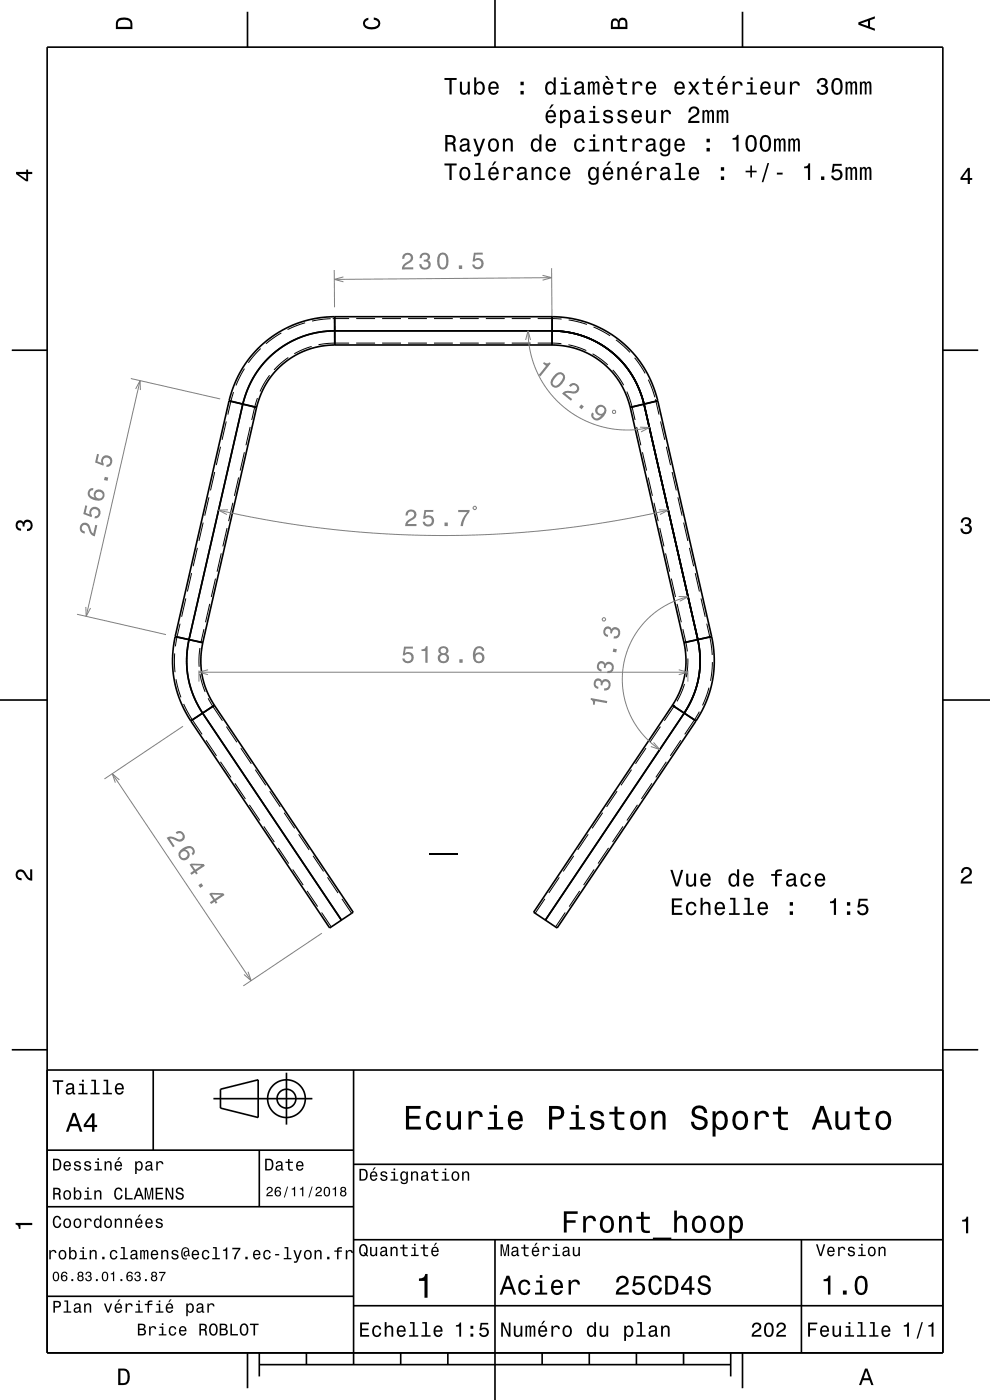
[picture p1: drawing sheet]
<svg xmlns="http://www.w3.org/2000/svg" width="210mm" height="297mm" viewBox="0 0 210 297" stroke-linecap="round" stroke-linejoin="round" font-family="sans-serif">
<path d="M70.9 57.3l.1 7.9M117 56.9l.1 11.3M27.8 80.3l18.9 4.3M16.3 130.3l18.9 4.3M38.8 154.1l-16.6 11.1M42.2 142.2v2.4M145.9 142.2v2.4M68.3 198l-16.7 11.2" fill="none" stroke="#808080" stroke-width=".21"/>
<g fill="none" stroke="#000" stroke-width=".35">
<path d="M10 10h190v277h-190zM52.5 2.5v7.5M105 0v10M157.5 2.5v7.5M2.5 74.3h7.5M71 70.2a20 20 0 0 0-19.5 15.5M71 70.2h46.1M71 73.2v-6h46.1v6M71 73.2h46.1M71 73.2v-6a23 23 0 0 0-22.4 17.8l5.8 1.5M71 73.2a17 17 0 0 0-16.6 13.3M117.1 73.2v-6a23 23 0 0 1 22.4 17.8l-5.8 1.5"/>
<path d="M117.1 73.2a17 17 0 0 1 16.6 13.3M117.1 70.2a20 20 0 0 1 19.5 15.5M200 74.3h7.5M51.5 85.7l-11.4 50M54.4 86.4l-5.8-1.3-11.4 49.9 5.8 1.4 11.4-49.9M133.7 86.4l5.8-1.3 11.5 49.9-5.9 1.4-11.4-49.9M136.6 85.7l11.4 50M37.2 135.1l5.8 1.2a17 17 0 0 0 2.5 13.3l-5 3.3-.9-1.3-1.7-3.9-1-4-.3-4.2zM40.1 135.7a20 20 0 0 0 2.9 15.6M145.1 136.3l5.9-1.2 .4 2.4 .1 2.4-.1 2.4-.3 2.1-.6 2.4-.6 1.9-1.1 2.2-1.1 2-5.1-3.3a17 17 0 0 0 2.5-13.3zM148 135.7a20 20 0 0 1-2.9 15.6M0 148.5h10"/>
<path d="M40.5 153l5-3.4 29.4 43.9-5 3.4zM43 151.3l29.4 43.9M142.6 149.6l5 3.4-29.4 43.9-5-3.4zM145.1 151.3l-29.4 43.9M200 148.5h10M91.1 181.2h6M2.5 222.7h7.5M10 227h190M32.5 227v17M45.3 233.1h21M46.8 231.1l8-2v8l-8-2zM60.8 227.6v11"/>
<path d="M75 227v62.5M200 222.7h7.5M10 244h65M10 256h65M55 244v12M75 247h125M10 275h65M75 277h125M75 263h125M105 263v34M170 263v24M52.5 287v7.5"/>
<path d="M55 289.5h100M55 287v5M65 287v2.5M85 287v2.5M95 287v2.5M115 287v2.5M125 287v2.5M135 287v2.5M145 287v2.5M155 287v5M157.5 287v7.5"/>
<circle cx="60.8" cy="233.1" r="4"/>
<circle cx="60.8" cy="233.1" r="2"/>
</g>
<g fill="none" stroke="#000" stroke-width=".21">
<path d="M51.9 78.2l-1.8 3.6M55.3 73.9l-2.6 3.1M57.2 79.6l-1.2 1.8-.8 1.7M59.7 70.6l-3.3 2.3M61.2 75.8l-1.6 1.2-1.5 1.5M64.7 68.5l-3.7 1.4M66.1 73.5l-2 .7-1.7 .8M70.1 67.6l-3.9 .5M71 67.6h-.4M71 67.6h3.1M74.1 72.8h-3.8l-2.7 .3M75.6 67.6h4"/>
<path d="M75.6 72.8h4M81.1 67.6h4M81.1 72.8h4M86.6 67.6h4M86.6 72.8h4M92.1 67.6h4M92.1 72.8h4M97.6 67.6h4M97.6 72.8h4M103.1 67.6h4M103.1 72.8h4M108.6 67.6h4"/>
<path d="M108.6 72.8h4M114.1 72.8l5 .1M114.1 67.6h3M117.1 67.6l2 .1M120.6 73.1l2.2 .6 1.6 .7M120.6 67.9l3.9 .9M125.7 75.1l1.7 1 1.5 1.3M125.9 69.4l3.5 1.8M130 78.5l1.1 1.3 1.2 1.9M130.7 72.1l2.9 2.7M134.6 75.9l2.2 3.3M46.8 94.8l-.9 3.9"/>
<path d="M48 89.4l-.9 3.9M49 85.1l-.7 2.9M49.5 83.2l-.5 1.9M51.8 95.9l-.9 3.9M53.1 90.6l-.9 3.9M54.4 86.4v.1M54.4 86.4h.1M54.6 84.4l-1.2 4.7M133 83.1l.9 2.4 .8 3.6M133.7 86.4h.1M133.7 86.4v.1M135.1 90.6l.8 3.9"/>
<path d="M136.3 95.9l.9 3.9M137.5 80.5l1.4 3.8M139 84.7l.1 .4M139.1 85.1l.7 2.9M140.1 89.4l.9 3.9M141.3 94.8l.9 3.9M41.9 116.2l-.9 3.9M43.1 110.9l-.9 3.9M44.3 105.5l-.9 3.9M45.5 100.1l-.8 3.9M46.9 117.4l-.9 3.9M48.2 112l-.9 3.9"/>
<path d="M49.4 106.7l-.9 3.9M50.6 101.3l-.9 3.9M137.5 101.3l.9 3.9M138.7 106.7l.9 3.9M140 112l.8 3.9M141.2 117.4l.9 3.9M142.6 100.1l.9 3.9M143.8 105.5l.9 3.9M145 110.9l.9 3.9M146.2 116.2l.9 3.9M37.1 138.6v4M37.5 135.1l-.3 2"/>
<path d="M38.2 132.3l-.6 2.8M39.4 126.9l-.9 3.9M40.6 121.6l-.8 3.9M42.4 137.5l-.2 2v2M42.6 136.2v.2M43.3 133.5l-.7 2.8M44.5 128.1l-.9 3.9M45.7 122.7l-.9 3.9M142.4 122.7l.9 3.9M143.6 128.1l.9 3.9M144.9 133.5l.6 2.8M145.5 136.2l.3 2"/>
<path d="M145.9 139.7v1.8l-.3 2.2M147.5 121.6l.9 3.9M148.7 126.9l.9 3.9M149.9 132.3l.7 2.8M150.6 135.1l.5 3.9M37.3 144.1l1.1 3.8M39 149.3l1.8 3.4M40.8 152.7l2.1 3.1M42.4 142.9l.4 1.9 .7 2M43.7 157l2.2 3.4M44.2 148.1l1 1.8M45.1 149.8l2.1 3.1"/>
<path d="M48 154.1l2.2 3.4M51.1 158.7l2.2 3.3M137 158.7l-2.2 3.3M140.1 154.1l-2.2 3.4M143 149.8l-2.1 3.1M143.2 149.5l-.2 .4M144.4 157l-2.2 3.4M145.2 145.1l-.8 2.1-.8 1.6M147.3 152.7l-2.1 3.1M148.3 151l-1 1.7M150.4 145.9l-1.4 3.7M151.1 140.5l-.4 3.9"/>
<path d="M46.8 161.6l2.2 3.3M49.8 166.2l2.3 3.3M52.9 170.7l2.2 3.4M54.2 163.3l2.2 3.3M56 175.3l2.2 3.3M57.2 167.8l2.2 3.4M59 179.9l2.2 3.3M60.3 172.4l2.2 3.3M63.3 177l2.3 3.3M124.8 177l-2.3 3.3M127.8 172.4l-2.2 3.3M129.1 179.9l-2.2 3.3"/>
<path d="M130.9 167.8l-2.2 3.4M132.2 175.3l-2.3 3.3M134 163.3l-2.3 3.3M135.2 170.7l-2.2 3.4M138.3 166.2l-2.2 3.3M141.3 161.6l-2.2 3.3M62.1 184.4l2.2 3.4M65.2 189l2.2 3.3M66.4 181.6l2.2 3.3M68.2 193.6l2.1 3M69.5 186.1l2.2 3.3M72.5 190.7l2.1 3"/>
<path d="M115.6 190.7l-2.1 3M118.6 186.1l-2.2 3.3M119.9 193.6l-2.1 3M121.7 181.6l-2.2 3.3M123 189l-2.3 3.3M126 184.4l-2.2 3.4"/>
</g>
<g fill="#000">
<path d="M25 4a2.2 2.2 0 0 0-.4 2.2h3.5v-1.2a1.42 1.42 0 0 0-1.8-1.3zM25.3 4.4a2.13 2.13 0 0 1 2.3 .3l.1 1h-2.7l.1-1z" fill-rule="evenodd"/>
<path d="M77.3 4.2l.8-.4v.4a.7 .7 0 0 0-.7 .5 .7 .7 0 0 0 .4 .8 1.7 1.7 0 0 0 2.5-.5 .9 .9 0 0 0-1-.8v-.5a1.24 1.24 0 0 1 1.4 1.1 1.24 1.24 0 0 1-1.1 1.4 2.22 2.22 0 0 1-2.5-.7l-.1-.5z" fill-rule="evenodd"/>
<path d="M129.8 4.2l-.2 .7v1.3h3.5v-1.4a.98 .98 0 0 0-.8-1 .98 .98 0 0 0-1.1 .6 .83 .83 0 0 0-1.4-.2zM130.1 4.5a.54 .54 0 0 1 .7-.1 .54 .54 0 0 1 .2 .6v.7h-1zM131.6 4.4a.62 .62 0 0 1 .7-.1 .62 .62 0 0 1 .4 .6v.8h-1.2z" fill-rule="evenodd"/>
<path d="M182.1 4.7v.6l3.5 1.2v-.4l-1-.4v-1.4l1-.4v-.4zM182.6 5l1.5-.5v1z" fill-rule="evenodd"/>
<path d="M3.4 36.5v.4l2.1 1.6h.5v-1.6h.8v-.4h-.8v-.5h-.4v.5zM4 36.9h1.6v1.1z" fill-rule="evenodd"/>
<path d="M205.3 35.6l-1.6 2.1v.5h1.6v.8h.4v-.8h.5v-.4h-.5v-2.2zM205.3 36.2v1.6h-1.1z" fill-rule="evenodd"/>
<path d="M3.6 110.6a.86 .86 0 0 1 1.4 .2 1.06 1.06 0 0 1 1.2-.5 1.06 1.06 0 0 1 .7 1.2 1.1 1.1 0 0 1-1.2 1.2v-.5a.71 .71 0 0 0 .8-1 .71 .71 0 0 0-1.3-.1v.6h-.4a.61 .61 0 0 0-.3-.8 .61 .61 0 0 0-.8 .3 .61 .61 0 0 0 .2 .8l.6 .1v.5a1.15 1.15 0 0 1-1.2-.7 1.15 1.15 0 0 1 .3-1.3z" fill-rule="evenodd"/>
<path d="M204.1 110a1.08 1.08 0 0 1 1.4-.2 1.08 1.08 0 0 1 .4 1.3l-.3 .3a1.06 1.06 0 0 1 .5 1.2 1.06 1.06 0 0 1-1.2 .7 1.1 1.1 0 0 1-1.2-1.2h.5a.71 .71 0 0 0 1 .8 .71 .71 0 0 0 .1-1.3h-.6v-.4a.61 .61 0 0 0 .8-.3 .61 .61 0 0 0-.2-.8 .61 .61 0 0 0-.9 .2l-.1 .6h-.5z" fill-rule="evenodd"/>
<path d="M3.6 184.7a1.22 1.22 0 0 1 2 .8l.4 .5 .4 .3v-1.9h.4v2.4a1.8 1.8 0 0 1-1.7-1.4 .71 .71 0 0 0-.9-.5 .71 .71 0 0 0-.5 .9 .71 .71 0 0 0 .9 .5v.4a1.19 1.19 0 0 1-1.2-.6 1.19 1.19 0 0 1 .2-1.4z" fill-rule="evenodd"/>
<path d="M142.5 190.6v3.5h2.2v-.4h-1.7v-1.2h1.5v-.4h-1.5v-1.1h1.7v-.4zM145.8 191.7a1.53 1.53 0 0 0 .8 2.5 1.07 1.07 0 0 0 1.1-1.1h-.4a.67 .67 0 0 1-.6 .7 .67 .67 0 0 1-.7-.6 1.11 1.11 0 0 1 .6-1.5 .59 .59 0 0 1 .7 .6h.4a1.09 1.09 0 0 0-.7-1 1.09 1.09 0 0 0-1.2 .4zM148.6 190.5v3.6h.4v-1.6a.63 .63 0 0 1 .6-.8 .63 .63 0 0 1 .7 .7v1.7h.4v-1.8a.88 .88 0 0 0-.6-1 .88 .88 0 0 0-1.1 .5v-1.3zM151.9 191.7a1.54 1.54 0 0 0 .8 2.5 1.07 1.07 0 0 0 1.1-.9h-.5l-.2 .4-.4 .1a.76 .76 0 0 1-.7-.9h1.8a1.17 1.17 0 0 0-.5-1.4 1.17 1.17 0 0 0-1.4 .2zM152.2 191.9a.66 .66 0 0 1 .8-.1 .66 .66 0 0 1 .3 .7h-1.3zM154.9 190.5v.3h.7v2.9h-1v.4h2.3v-.4h-.9v-3.2zM157.9 190.5v.3h.7v2.9h-.9v.4h2.2v-.4h-.9v-3.2zM161 191.7a1.54 1.54 0 0 0 .8 2.5 1.06 1.06 0 0 0 1.1-.9h-.5l-.2 .4-.4 .1a.76 .76 0 0 1-.7-.9h1.8a1.16 1.16 0 0 0-.5-1.4 1.16 1.16 0 0 0-1.4 .2zM161.3 191.9a.66 .66 0 0 1 .8-.1 .66 .66 0 0 1 .4 .7h-1.4zM167.5 193.3v.8h.7v-.8zM167.5 191.4v.7h.7v-.7z" fill-rule="evenodd"/>
<path d="M142.2 184.5l1.1 3.5h.5l1.1-3.5h-.4l-.9 3-.9-3zM145.6 185.3v1.8a.89 .89 0 0 0 .6 1 .89 .89 0 0 0 1-.5v.4h.5v-2.7h-.5v1.6a.65 .65 0 0 1-.4 .8 .65 .65 0 0 1-.8-.3v-2.1zM148.8 185.6a1.55 1.55 0 0 0 .8 2.5 1.07 1.07 0 0 0 1.1-.8h-.4l-.2 .3-.4 .1a.76 .76 0 0 1-.7-.9h1.8a1.17 1.17 0 0 0-.5-1.4 1.17 1.17 0 0 0-1.5 .2zM149.2 185.8a.66 .66 0 0 1 .8-.1 .66 .66 0 0 1 .3 .7h-1.3zM154.8 185.6a1.57 1.57 0 0 0 .8 2.5l.4-.1 .3-.4v.4h.5v-3.6h-.5v1.3a.89 .89 0 0 0-1.5-.1zM155.1 185.9a.62 .62 0 0 1 .7-.2 .62 .62 0 0 1 .5 .5 1.12 1.12 0 0 1-.7 1.5 1.19 1.19 0 0 1-.5-1.8zM157.9 185.6a1.54 1.54 0 0 0 .8 2.5 1.07 1.07 0 0 0 1.1-.8h-.4l-.2 .3-.4 .1a.76 .76 0 0 1-.7-.9h1.8a1.17 1.17 0 0 0-.5-1.4 1.17 1.17 0 0 0-1.5 .2zM158.3 185.8a.66 .66 0 0 1 .8-.1 .66 .66 0 0 1 .3 .7h-1.3zM163.6 185.4v.4h.8v2.2h.4v-2.2h1.1v-.4h-1.1l.1-.3 .3-.3h.7v-.4a1.04 1.04 0 0 0-1.5 .8v.2zM167.1 185.5l-.3 .6h.4a.55 .55 0 0 1 .7-.5 .55 .55 0 0 1 .4 .8h-.2a1 1 0 0 0-1.1 .2 1 1 0 0 0-.2 1.1 .94 .94 0 0 0 1.6 0l.1 .3 .6 .1v-.4h-.3v-1.6a1.02 1.02 0 0 0-1.7-.6zM167.3 187l1.1-.3a.77 .77 0 0 1-.2 .8 .77 .77 0 0 1-.9 .1zM170.1 185.6a1.53 1.53 0 0 0 .8 2.5 1.07 1.07 0 0 0 1.1-1h-.4a.67 .67 0 0 1-.6 .6 .67 .67 0 0 1-.7-.6 1.11 1.11 0 0 1 .6-1.5 .59 .59 0 0 1 .7 .6h.4a1.09 1.09 0 0 0-.7-.9 1.09 1.09 0 0 0-1.2 .3zM173.1 185.6a1.54 1.54 0 0 0 .8 2.5 1.07 1.07 0 0 0 1.1-.8h-.4l-.3 .3-.3 .1a.76 .76 0 0 1-.7-.9h1.8a1.17 1.17 0 0 0-.5-1.4 1.17 1.17 0 0 0-1.5 .2zM173.5 185.8a.66 .66 0 0 1 .8-.1 .66 .66 0 0 1 .3 .7h-1.3z" fill-rule="evenodd"/>
<path d="M176.1 191.2v.4h.8v2.5h.4v-3.5h-.3a.77 .77 0 0 1-.9 .6zM179.7 193.3v.8h.7v-.8zM179.7 191.4v.7h.7v-.7zM182.2 190.7l-.3 1.8h.4a.8 .8 0 0 1 1.2-.2 .8 .8 0 0 1 0 1.2 .8 .8 0 0 1-1.2-.3h-.5a1.21 1.21 0 0 0 1.5 1 1.21 1.21 0 0 0 .8-1.6 1.21 1.21 0 0 0-1.7-.6l.1-.9h1.5v-.4z" fill-rule="evenodd"/>
<path d="M204.2 184.2a1.18 1.18 0 0 1 1.9 .3 1.18 1.18 0 0 1-1 1.7l-.5 .4-.3 .4h1.9v.4h-2.4a1.81 1.81 0 0 1 1.4-1.7 .71 .71 0 0 0 .5-.9 .71 .71 0 0 0-.9-.5 .71 .71 0 0 0-.5 .9h-.5z" fill-rule="evenodd"/>
<path d="M11.2 229.2v.3h.9v2.7h.4v-2.7h.9v-.3zM14.3 230l-.3 .5h.4a.47 .47 0 0 1 .6-.4 .47 .47 0 0 1 .3 .6l-.2 .1a.84 .84 0 0 0-1 .2 .84 .84 0 0 0 0 1.1 .9 .9 0 0 0 1.3-.2l.1 .2 .5 .1v-.3l-.3-.1v-.1v-1.2a.87 .87 0 0 0-.6-.7 .87 .87 0 0 0-.8 .2zM14.4 231.3l.9-.3a.66 .66 0 0 1-.1 .7 .66 .66 0 0 1-.8 .1zM16.8 229.9v.3h.6v1.6h-.8v.4h2v-.4h-.8v-1.9zM17.4 229.1v.4h.4v-.4zM19.4 229.1v.3h.6v2.4h-.8v.4h1.9v-.4h-.7v-2.7zM22 229.1v.3h.6v2.4h-.8v.4h1.9v-.4h-.7v-2.7zM24.6 230.1a1.32 1.32 0 0 0 .7 2.1 .9 .9 0 0 0 .9-.7h-.3l-.2 .3-.4 .1a.65 .65 0 0 1-.5-.8h1.5a1 1 0 0 0-.4-1.2 1 1 0 0 0-1.3 .2zM24.9 230.3a.57 .57 0 0 1 .7-.1 .57 .57 0 0 1 .3 .6h-1.1z" fill-rule="evenodd"/>
<path d="M86.1 234.6v5h3.2v-.6h-2.5v-1.7h2.2v-.6h-2.2v-1.5h2.4v-.6zM90.8 236.2a2.6 2.6 0 0 0 .5 3.4 1.59 1.59 0 0 0 2.3-1.4h-.6a.95 .95 0 0 1-.9 1 .95 .95 0 0 1-1-.9 1.59 1.59 0 0 1 .9-2.1 .86 .86 0 0 1 .9 .8h.7a1.56 1.56 0 0 0-1.1-1.3 1.56 1.56 0 0 0-1.7 .5zM94.8 235.8v2.5a1.27 1.27 0 0 0 .9 1.4 1.27 1.27 0 0 0 1.5-.7v.6h.6v-3.8h-.6v2.2a.92 .92 0 0 1-.6 1.1 .92 .92 0 0 1-1.2-.4v-2.9zM99.4 235.8v3.8h.6v-2.2a.95 .95 0 0 1 .5-1.1 .95 .95 0 0 1 1.2 .3l.1 .4h.6a1.28 1.28 0 0 0-1-1.4 1.28 1.28 0 0 0-1.4 .8v-.6zM103.8 235.9v.5h1v2.7h-1.3v.5h3.2v-.5h-1.3v-3.2zM104.8 234.4v.8h.6v-.8zM108.1 236.2a2.63 2.63 0 0 0 .5 3.4 1.58 1.58 0 0 0 2.2-1.1h-.6l-.3 .5-.5 .2a1.08 1.08 0 0 1-1-1.3h2.5a1.66 1.66 0 0 0-.7-2 1.66 1.66 0 0 0-2.1 .3zM108.6 236.5a.94 .94 0 0 1 1.2-.2 .94 .94 0 0 1 .5 1h-1.9zM116.5 234.6v5h.6v-2.1h.8a1.47 1.47 0 0 0 1.8-1.2 1.47 1.47 0 0 0-1.5-1.7zM117.1 235.2a1.6 1.6 0 0 1 1.8 .5 .86 .86 0 0 1 0 .9 .86 .86 0 0 1-.9 .3h-.9zM121.1 235.9v.5h1v2.7h-1.3v.5h3.3v-.5h-1.3v-3.2zM122.1 234.4v.8h.7v-.8zM125.6 235.9a1.08 1.08 0 0 0-.3 1.2 1.08 1.08 0 0 0 1 .7l1.1 .4a.57 .57 0 0 1 .2 .6 .57 .57 0 0 1-.5 .4 .96 .96 0 0 1-1.4-.8h-.6a1.6 1.6 0 0 0 1.3 1.4 1.6 1.6 0 0 0 1.7-.8 1.13 1.13 0 0 0-1-1.6l-1.1-.3-.2-.4a.87 .87 0 0 1 .9-.5 .87 .87 0 0 1 .8 .6h.6a1.4 1.4 0 0 0-2.1-1.1zM130.4 234.7v1.2h-1.1v.5h1.1v2.6l.2 .4 .4 .3h1.4v-.5a.98 .98 0 0 1-1.4-.5v-2.3h1.4v-.5h-1.4v-1.2zM134.1 236.2a2.56 2.56 0 0 0 .5 3.4 1.72 1.72 0 0 0 1.8-.2 1.72 1.72 0 0 0 .6-1.7 1.7 1.7 0 0 0-.9-1.9 1.7 1.7 0 0 0-2 .4zM134.6 236.6a.96 .96 0 0 1 1-.4 .96 .96 0 0 1 .7 .8 1.59 1.59 0 0 1-1 2.2 1.19 1.19 0 0 1-1-1.5zM138.2 235.8v3.8h.6v-2.2a.97 .97 0 0 1 .5-1.1 .97 .97 0 0 1 1.1 .1l.1 .8v2.4h.7v-2.5a1.27 1.27 0 0 0-.9-1.4 1.27 1.27 0 0 0-1.5 .6v-.5zM147.1 234.9a1.38 1.38 0 0 0-.3 1.5 1.38 1.38 0 0 0 1.3 .9 1.26 1.26 0 0 1 1.4 .9 1.15 1.15 0 0 1-1.3 .9 1.15 1.15 0 0 1-1-1.1h-.7a1.8 1.8 0 0 0 1.7 1.8 1.8 1.8 0 0 0 1.9-1.6 1.45 1.45 0 0 0-1.5-1.4 1.02 1.02 0 0 1-1.2-.9 .99 .99 0 0 1 1.1-.8 .99 .99 0 0 1 .8 1h.7a1.67 1.67 0 0 0-1-1.6 1.67 1.67 0 0 0-1.9 .4zM151.2 235.8v5.3h.6v-2.1a1.32 1.32 0 0 0 1.4 .7 1.32 1.32 0 0 0 1.1-1.1 2.43 2.43 0 0 0-.8-2.8 1.22 1.22 0 0 0-1.7 .5v-.5zM152.1 236.6a.89 .89 0 0 1 .9-.4 .89 .89 0 0 1 .7 .8 1.61 1.61 0 0 1-.9 2.2 1.19 1.19 0 0 1-1-1.5zM155.8 236.2a2.56 2.56 0 0 0 .5 3.4 1.72 1.72 0 0 0 1.8-.2 1.72 1.72 0 0 0 .6-1.7 1.7 1.7 0 0 0-.9-1.9 1.7 1.7 0 0 0-2 .4zM156.3 236.6a.96 .96 0 0 1 1-.4 .96 .96 0 0 1 .7 .8 1.59 1.59 0 0 1-1 2.2 1.19 1.19 0 0 1-1-1.5zM160.1 235.8v3.8h.6v-2.2a.95 .95 0 0 1 .5-1.1 .95 .95 0 0 1 1.2 .3l.1 .4h.6a1.28 1.28 0 0 0-1-1.4 1.28 1.28 0 0 0-1.4 .8v-.6zM165.1 234.7v1.2h-1.1v.5h1.1v2.6l.2 .4 .4 .3h1.4v-.5a.97 .97 0 0 1-1.4-.5v-2.3h1.4v-.5h-1.4v-1.2zM174 234.6l-1.8 5h.6l.6-1.5h2l.5 1.5h.7l-1.9-5zM174.4 235.3l.7 2.2h-1.5zM177.2 235.8v2.5a1.27 1.27 0 0 0 .9 1.4 1.27 1.27 0 0 0 1.5-.7v.6h.6v-3.8h-.6v2.2a.92 .92 0 0 1-.6 1.1 .92 .92 0 0 1-1.1-.4l-.1-2.9zM182.4 234.7v1.2h-1.1v.5h1.1v2.6l.2 .4 .4 .3h1.5v-.5a.97 .97 0 0 1-1.4-.5l-.1-2.3h1.5v-.5h-1.5v-1.2zM186.1 236.2a2.56 2.56 0 0 0 .6 3.4 1.72 1.72 0 0 0 1.8-.2 1.72 1.72 0 0 0 .6-1.7 1.7 1.7 0 0 0-.9-1.9 1.7 1.7 0 0 0-2.1 .4zM186.6 236.6a.96 .96 0 0 1 1-.4 .96 .96 0 0 1 .7 .8 1.59 1.59 0 0 1-.9 2.2 1.19 1.19 0 0 1-1.1-1.5z" fill-rule="evenodd"/>
<path d="M3.3 259.4h3.5v.5h-2.5v.8h-.3a.77 .77 0 0 0-.7-.9z" fill-rule="evenodd"/>
<path d="M11.3 252v2.5h.3v-1.1l.8 .1 .2 1h.4l-.2-1.1-.3-.2a.69 .69 0 0 0 .3-.8 .69 .69 0 0 0-.7-.4zM11.6 252.3h.4a.43 .43 0 0 1 .5 .4 .43 .43 0 0 1-.5 .4h-.4zM13.6 252.7a1.04 1.04 0 0 0-.1 1.3 1.04 1.04 0 0 0 1.1 .5 1.04 1.04 0 0 0 .5-1.3 1.04 1.04 0 0 0-1.2-.7zM13.9 252.9a.48 .48 0 0 1 .5-.1 .48 .48 0 0 1 .3 .4 .66 .66 0 0 1 0 .7 .66 .66 0 0 1-.7 .3 .97 .97 0 0 1-.1-1.3zM15.7 251.9v2.6h.3v-.3a.66 .66 0 0 0 .7 .3 .66 .66 0 0 0 .5-.6 .9 .9 0 0 0 0-1 .9 .9 0 0 0-1-.3l-.2 .2v-.9zM16.1 252.9a.45 .45 0 0 1 .5-.1 .45 .45 0 0 1 .3 .4 .65 .65 0 0 1 0 .7 .65 .65 0 0 1-.6 .3 .98 .98 0 0 1-.2-1.3zM18 252.6v.3h.5v1.3h-.7v.3h1.7v-.3h-.7v-1.6zM18.5 251.9v.3h.3v-.3zM20 252.5v2h.3v-1.1a.45 .45 0 0 1 .4-.7 .45 .45 0 0 1 .5 .6v1.2h.3v-1.3a.63 .63 0 0 0-.4-.7 .63 .63 0 0 0-.8 .3v-.3zM24.5 252.2a1.45 1.45 0 0 0 .6 2.3 .94 .94 0 0 0 .9-1h-.3a.58 .58 0 0 1-.8 .7 1.49 1.49 0 0 1 0-1.9 .51 .51 0 0 1 .7 .4h.4a.85 .85 0 0 0-.6-.8 .85 .85 0 0 0-.9 .3zM26.5 252v2.5h1.6v-.3h-1.2v-2.2zM29.2 252l-.9 2.5h.4l.2-.8h1l.3 .8h.3l-.9-2.5zM29.4 252.3l.4 1.1h-.8zM30.7 252v2.5h.3v-2.3l.4 2.3h.4l.4-2.3v2.3h.3v-2.5h-.4l-.5 2.2-.5-2.2zM33 252v2.5h1.6v-.3h-1.3v-.9h1.2v-.3h-1.2v-.7h1.3v-.3zM35.1 252v2.5h.3v-2.1l1 2.1h.4v-2.5h-.3v2l-1-2zM37.5 252.1a.69 .69 0 0 0-.2 .8 .69 .69 0 0 0 .7 .4l.3 .1a.46 .46 0 0 1 .3 .7 .46 .46 0 0 1-.7 .1l-.4-.6h-.3a.86 .86 0 0 0 1.1 1 .86 .86 0 0 0 .5-1.3l-.6-.3a.51 .51 0 0 1-.6-.4 .5 .5 0 0 1 .6-.4 .5 .5 0 0 1 .4 .5h.3a.85 .85 0 0 0-.5-.8 .85 .85 0 0 0-.9 .2z" fill-rule="evenodd"/>
<path d="M11.3 245.8v2.5h.8a1.37 1.37 0 0 0 .7-2.2 1.56 1.56 0 0 0-1.5-.3zM11.6 246.1a.98 .98 0 0 1 1.1 .7 .98 .98 0 0 1-.6 1.2h-.5zM13.7 246.6a1.04 1.04 0 0 0-.2 1.2 1.04 1.04 0 0 0 1 .5l.5-.5h-.3l-.4 .3a.54 .54 0 0 1-.5-.7h1.3a.83 .83 0 0 0-.4-.9 .83 .83 0 0 0-1 .1zM13.9 246.7l.2-.1a.48 .48 0 0 1 .5 .1 .48 .48 0 0 1 .1 .5h-.9zM15.9 246.5l-.2 .1a.68 .68 0 0 0 .9 .9l.2 .1a.43 .43 0 0 1-.4 .5 .43 .43 0 0 1-.4-.4h-.3a.74 .74 0 0 0 .9 .7 .74 .74 0 0 0 .5-1l-1-.4a.38 .38 0 0 1 .3-.5 .38 .38 0 0 1 .4 .4h.3a.77 .77 0 0 0-1.2-.4zM18 246.5l-.1 .1a.68 .68 0 0 0 .9 .9l.2 .1a.43 .43 0 0 1-.4 .5 .43 .43 0 0 1-.5-.4h-.3a.74 .74 0 0 0 .9 .7 .74 .74 0 0 0 .5-1l-.9-.4a.38 .38 0 0 1 .3-.5 .38 .38 0 0 1 .4 .4h.3a.78 .78 0 0 0-1.3-.4zM20.2 246.4v.3h.5v1.3h-.7v.3h1.6v-.3h-.6v-1.6zM20.7 245.7v.4h.3v-.4zM22.2 246.4v1.9h.3v-1.1a.45 .45 0 0 1 .4-.6 .45 .45 0 0 1 .5 .5v1.2h.3v-1.3a.63 .63 0 0 0-.5-.7 .63 .63 0 0 0-.7 .4v-.3zM25.2 245.5l-.4 .6h.3l.5-.6zM24.5 246.6a1.04 1.04 0 0 0-.2 1.2 1.04 1.04 0 0 0 1.1 .5l.5-.5h-.4l-.4 .3a.54 .54 0 0 1-.5-.7h1.3a.83 .83 0 0 0-.4-.9 .83 .83 0 0 0-1 .1zM24.8 246.7l.1-.1a.48 .48 0 0 1 .5 .1 .48 .48 0 0 1 .2 .5h-1zM28.7 246.4v2.7h.3v-1.1a.66 .66 0 0 0 .7 .4 .66 .66 0 0 0 .5-.6 .91 .91 0 0 0 0-1.1 .91 .91 0 0 0-1-.3l-.2 .3v-.3zM29.1 246.8a.45 .45 0 0 1 .5-.2 .45 .45 0 0 1 .3 .4l.1 .3a.6 .6 0 0 1-.5 .8 .85 .85 0 0 1-.4-1.3zM31.1 246.5l-.2 .4h.3a.39 .39 0 0 1 .4-.3 .39 .39 0 0 1 .3 .5h-.1a.65 .65 0 0 0-1 .4 .65 .65 0 0 0 .6 .9l.6-.3 .1 .2h.4v-.2l-.2-.1v-1.1a.72 .72 0 0 0-.5-.6 .72 .72 0 0 0-.7 .2zM31.2 247.6l.8-.3a.55 .55 0 0 1-.2 .6 .55 .55 0 0 1-.6 .1zM33.1 246.4v1.9h.4v-1.1a.47 .47 0 0 1 .2-.6 .47 .47 0 0 1 .6 .2v.2h.4a.64 .64 0 0 0-.5-.7 .64 .64 0 0 0-.8 .4v-.3z" fill-rule="evenodd"/>
<path d="M11.4 258.2a1.45 1.45 0 0 0 .7 2.3 .94 .94 0 0 0 .9-1h-.3a.59 .59 0 0 1-.8 .7 1.3 1.3 0 0 1 .2-2l.3 .1 .2 .4h.4a.85 .85 0 0 0-.6-.8 .85 .85 0 0 0-1 .3zM13.6 258.7a1.04 1.04 0 0 0-.1 1.3 1.04 1.04 0 0 0 1.1 .5 1.04 1.04 0 0 0 .5-1.3 1.04 1.04 0 0 0-1.2-.7zM13.9 258.9a.48 .48 0 0 1 .5-.1 .48 .48 0 0 1 .3 .4 .66 .66 0 0 1 0 .7 .66 .66 0 0 1-.7 .3 .97 .97 0 0 1-.1-1.3zM15.8 258.7a1.04 1.04 0 0 0-.2 1.3 1.04 1.04 0 0 0 1.2 .5 1.04 1.04 0 0 0 .5-1.3 1.04 1.04 0 0 0-1.2-.7zM16 258.9a.48 .48 0 0 1 .6-.1 .48 .48 0 0 1 .3 .4 .66 .66 0 0 1 0 .7 .66 .66 0 0 1-.7 .3 .97 .97 0 0 1-.2-1.3zM18 258.5v2h.3v-1.1a.47 .47 0 0 1 .2-.6 .47 .47 0 0 1 .6 .2l.1 .1h.3a.64 .64 0 0 0-.5-.6 .64 .64 0 0 0-.7 .4v-.4zM20.1 258.7a1.07 1.07 0 0 0-.2 1.1 1.07 1.07 0 0 0 .9 .7l.4-.3v.3h.3v-2.6h-.3v.9a.64 .64 0 0 0-1.1-.1zM20.4 258.9a.44 .44 0 0 1 .4-.1 .44 .44 0 0 1 .4 .4 .65 .65 0 0 1 0 .7 .65 .65 0 0 1-.7 .3 .98 .98 0 0 1-.1-1.3zM22.3 258.7a1.04 1.04 0 0 0-.1 1.3 1.04 1.04 0 0 0 1.1 .5 1.04 1.04 0 0 0 .5-1.3 1.04 1.04 0 0 0-1.2-.7zM22.5 258.9a.48 .48 0 0 1 .6-.1 .48 .48 0 0 1 .3 .4 .66 .66 0 0 1 0 .7 .66 .66 0 0 1-.7 .3 .97 .97 0 0 1-.2-1.3zM24.3 258.5v2h.4v-1.1a.45 .45 0 0 1 .3-.7 .45 .45 0 0 1 .5 .6v1.2h.4v-1.3a.63 .63 0 0 0-.5-.7 .63 .63 0 0 0-.7 .3v-.3zM26.5 258.5v2h.3v-1.1a.45 .45 0 0 1 .4-.7 .45 .45 0 0 1 .5 .6v1.2h.3v-1.3a.63 .63 0 0 0-.4-.7 .63 .63 0 0 0-.8 .3v-.3zM29.5 257.7l-.3 .6h.2l.5-.6zM28.9 258.7a1.04 1.04 0 0 0-.2 1.2 1.04 1.04 0 0 0 1 .6l.5-.6h-.3l-.4 .4a.54 .54 0 0 1-.5-.7h1.2a.83 .83 0 0 0-.3-1 .83 .83 0 0 0-1 .1zM29.1 258.9l.1-.1a.48 .48 0 0 1 .5 .1 .48 .48 0 0 1 .2 .4h-.9zM31 258.7a1.04 1.04 0 0 0-.2 1.2 1.04 1.04 0 0 0 1.1 .6l.5-.6h-.3a.49 .49 0 0 1-.7 .3 .49 .49 0 0 1-.3-.6h1.3a.83 .83 0 0 0-.3-1 .83 .83 0 0 0-1.1 .1zM31.3 258.9l.1-.1a.48 .48 0 0 1 .5 .1 .48 .48 0 0 1 .2 .4h-1zM33.2 258.6l-.1 .2a.69 .69 0 0 0 .8 .9l.3 .1a.43 .43 0 0 1-.4 .5 .43 .43 0 0 1-.5-.4h-.3a.74 .74 0 0 0 .9 .7 .74 .74 0 0 0 .5-1.1l-1-.3a.38 .38 0 0 1 .3-.5 .38 .38 0 0 1 .5 .3h.3a.78 .78 0 0 0-1.3-.4z" fill-rule="evenodd"/>
<path d="M15.4 236.1l-1.4 4h.5l.4-1.2h1.6l.5 1.2h.5l-1.5-4zM15.7 236.7l.7 1.7h-1.3zM19.5 236.2l-1.7 2.4v.5h1.7v1h.5v-1h.6v-.5h-.6v-2.4zM19.5 236.9v1.7h-1.3z" fill-rule="evenodd"/>
<path d="M56.7 251.9l-.2 .6h.3a.4 .4 0 0 1 .3-.5 .4 .4 0 0 1 .5 .3 .4 .4 0 0 1-.3 .5l-.2 .1a.94 .94 0 0 0-.6 .9h1.4v-.3h-1.1l.5-.4a.67 .67 0 0 0 .5-1 .67 .67 0 0 0-1.1-.2zM58.5 251.9a1.37 1.37 0 0 0 .1 1.9 .66 .66 0 0 0 .9-.2 .66 .66 0 0 0-.1-.9 .66 .66 0 0 0-.9 0 .59 .59 0 0 1 .5-.7l.4 .3h.2a.64 .64 0 0 0-.4-.5 .64 .64 0 0 0-.7 .1zM58.5 253.2a.45 .45 0 0 1 .9 0 .45 .45 0 0 1-.9 0zM60.9 251.7l-.7 2.3h.2l.7-2.3zM61.9 252.1v.3h.4v1.4h.3v-2zM63.6 252.1v.3h.5v1.4h.2v-2zM66.1 251.7l-.7 2.3h.2l.7-2.3zM67.1 251.9l-.2 .6h.3a.4 .4 0 0 1 .3-.5 .4 .4 0 0 1 .5 .3 .4 .4 0 0 1-.3 .5l-.2 .1a.94 .94 0 0 0-.6 .9h1.4v-.3h-1.1l.5-.4a.67 .67 0 0 0 .5-1 .67 .67 0 0 0-1.1-.2zM68.8 252a1.16 1.16 0 0 0 .5 1.8 1.16 1.16 0 0 0 .5-1.8 .63 .63 0 0 0-1 0zM69.1 252.1l.2-.1a.98 .98 0 0 1 0 1.6l-.2-.1-.2-.4v-.6zM70.6 252.1v.3h.4v1.4h.3v-2zM72.4 251.9l-.2 .5 .2 .3a.62 .62 0 0 0-.1 .9 .62 .62 0 0 0 1 0 .62 .62 0 0 0-.1-.9 .58 .58 0 0 0 0-.9 .58 .58 0 0 0-.8 .1zM72.4 253.2a.41 .41 0 0 1 .8 0 .41 .41 0 0 1-.8 0zM72.5 252.3a.34 .34 0 0 1 .6 0 .34 .34 0 0 1-.6 0z" fill-rule="evenodd"/>
<path d="M56.2 245.8v2.5h.9a1.37 1.37 0 0 0 .7-2.2 1.55 1.55 0 0 0-1.6-.3zM56.6 246.1a.98 .98 0 0 1 1.1 .7 .98 .98 0 0 1-.6 1.2h-.5zM58.7 246.5l-.2 .4h.3a.39 .39 0 0 1 .5-.3 .39 .39 0 0 1 .3 .5h-.2a.65 .65 0 0 0-.9 .4 .65 .65 0 0 0 .5 .9l.7-.3v.2h.4v-.2l-.1-.1-.1-1.1a.72 .72 0 0 0-.4-.6 .72 .72 0 0 0-.8 .2zM58.8 247.6l.8-.3a.55 .55 0 0 1-.1 .6 .55 .55 0 0 1-.7 .1zM61.1 245.9v.5h-.5v.3h.5v1.3a.75 .75 0 0 0 1 .4v-.3l-.6-.1-.1-.4v-.9h.7v-.3h-.7v-.5zM63 246.6a1.04 1.04 0 0 0-.2 1.2 1.04 1.04 0 0 0 1.1 .5l.5-.5h-.4l-.4 .3a.54 .54 0 0 1-.5-.7h1.3a.83 .83 0 0 0-.4-.9 .83 .83 0 0 0-1 .1zM63.3 246.7l.1-.1a.47 .47 0 0 1 .5 .1 .47 .47 0 0 1 .2 .5h-1z" fill-rule="evenodd"/>
<path d="M76.2 248v2.5h.9a1.37 1.37 0 0 0 .7-2.2 1.58 1.58 0 0 0-1.6-.3zM76.6 248.3a.98 .98 0 0 1 1.1 .7 .98 .98 0 0 1-.6 1.2h-.5zM79.4 247.7l-.4 .6h.2l.5-.6zM78.7 248.7a1.04 1.04 0 0 0-.2 1.2 1.04 1.04 0 0 0 1 .6l.5-.6h-.3l-.4 .4a.54 .54 0 0 1-.5-.7h1.3a.83 .83 0 0 0-.4-1 .83 .83 0 0 0-1 .1zM78.9 248.9l.2-.1a.47 .47 0 0 1 .5 .1 .47 .47 0 0 1 .1 .4h-.9zM80.9 248.6l-.2 .2a.69 .69 0 0 0 .9 .9l.2 .1a.43 .43 0 0 1-.4 .5 .43 .43 0 0 1-.4-.4h-.3a.74 .74 0 0 0 .9 .7 .74 .74 0 0 0 .5-1.1l-1-.3a.38 .38 0 0 1 .3-.5 .38 .38 0 0 1 .4 .4l.3-.1a.78 .78 0 0 0-1.2-.4zM83 248.6v.3h.5v1.3h-.7v.3h1.7v-.3h-.7v-1.6zM83.5 247.9v.3h.3v-.3zM85.1 248.7a1.06 1.06 0 0 0-.2 1.1 1.06 1.06 0 0 0 .9 .7l.4-.3a.52 .52 0 0 1-.2 .7 .52 .52 0 0 1-.7-.3h-.3a.78 .78 0 0 0 .9 .6 .78 .78 0 0 0 .6-.8v-1.9h-.3v.3l-.2-.2a.64 .64 0 0 0-.9 .1zM85.4 248.9a.45 .45 0 0 1 .4-.1 .45 .45 0 0 1 .4 .4 .65 .65 0 0 1 0 .7 .65 .65 0 0 1-.7 .3l-.2-.4zM87.2 248.5v2h.3v-1.1a.45 .45 0 0 1 .3-.6 .45 .45 0 0 1 .5 .2l.1 1.5h.3v-1.3a.63 .63 0 0 0-.5-.7 .63 .63 0 0 0-.7 .3v-.3zM89.6 248.6l-.2 .5h.3a.39 .39 0 0 1 .4-.4 .39 .39 0 0 1 .3 .6h-.1a.65 .65 0 0 0-1 .4 .65 .65 0 0 0 .6 .8l.6-.3 .1 .2 .4 .1v-.3h-.2v-1.1a.73 .73 0 0 0-1.2-.5zM89.7 249.7l.8-.2a.55 .55 0 0 1-.2 .6 .55 .55 0 0 1-.6 .1zM91.9 248v.6h-.5v.3h.5l.1 1.3a.75 .75 0 0 0 1 .3v-.3l-.7-.1v-.3v-.9h.7v-.3h-.7v-.6zM93.8 248.6v.3h.5v1.3h-.6v.3h1.6v-.3h-.6v-1.6zM94.3 247.9v.3h.4v-.3zM96 248.7a1.04 1.04 0 0 0-.2 1.3 1.04 1.04 0 0 0 1.2 .5 1.04 1.04 0 0 0 .4-1.3 1.04 1.04 0 0 0-1.2-.7zM96.2 248.9a.48 .48 0 0 1 .5-.1 .48 .48 0 0 1 .4 .4 .66 .66 0 0 1 0 .7 .66 .66 0 0 1-.7 .3 .97 .97 0 0 1-.2-1.3zM98 248.5v2h.3v-1.1a.49 .49 0 0 1 .3-.6 .49 .49 0 0 1 .5 .1l.1 1.6h.3v-1.3a.63 .63 0 0 0-.4-.7 .63 .63 0 0 0-.8 .3v-.3z" fill-rule="evenodd"/>
<path d="M10.5 265.2v2h.3v-1.2a.47 .47 0 0 1 .2-.5 .47 .47 0 0 1 .6 .2v.1h.4a.64 .64 0 0 0-.5-.6 .64 .64 0 0 0-.8 .3v-.3zM12.6 265.4a1.04 1.04 0 0 0-.1 1.2 1.04 1.04 0 0 0 1.1 .6 1.04 1.04 0 0 0 .5-1.3 1.04 1.04 0 0 0-1.2-.7zM12.9 265.6a.48 .48 0 0 1 .5-.2 .48 .48 0 0 1 .3 .5 .67 .67 0 0 1 0 .7 .67 .67 0 0 1-.7 .3 .98 .98 0 0 1-.1-1.3zM14.7 264.6v2.6h.3v-.3a.66 .66 0 0 0 .7 .3 .66 .66 0 0 0 .5-.6 .9 .9 0 0 0 0-1 .9 .9 0 0 0-1-.4l-.2 .3v-.9zM15.1 265.6a.44 .44 0 0 1 .5-.2 .44 .44 0 0 1 .3 .5l.1 .3a.6 .6 0 0 1-.5 .7 .84 .84 0 0 1-.4-1.3zM17 265.3v.2h.5v1.4h-.7v.3h1.7v-.3h-.7v-1.6zM17.5 264.6v.3h.3v-.3zM19 265.2v2h.3v-1.2a.45 .45 0 0 1 .3-.5 .45 .45 0 0 1 .6 .2v1.5h.3v-1.3a.63 .63 0 0 0-.4-.7 .63 .63 0 0 0-.8 .3v-.3zM21.7 266.6v.6h.5v-.6zM23.5 265.4a1.04 1.04 0 0 0-.2 1.2 1.04 1.04 0 0 0 1.1 .6l.4-.4 .1-.3h-.3l-.3 .4a.72 .72 0 0 1-.7-.7 .72 .72 0 0 1 .7-.7l.3 .4h.3a.78 .78 0 0 0-.5-.7 .78 .78 0 0 0-.9 .2zM25.7 264.6v.2h.4v2.1h-.6v.3h1.6v-.3h-.6v-2.3zM27.9 265.3l-.2 .5h.3a.39 .39 0 0 1 .5-.4 .39 .39 0 0 1 .2 .6h-.1a.65 .65 0 0 0-.9 .4 .65 .65 0 0 0 .5 .8l.6-.3 .1 .2 .4 .1v-.3h-.2v-1.2a.73 .73 0 0 0-1.2-.4zM28 266.4l.8-.2a.55 .55 0 0 1-.1 .6 .55 .55 0 0 1-.7 .1zM29.7 265.2v2h.3v-1.3l.2-.5h.2l.1 .2v1.6h.2l.1-1.5 .2-.3 .2 .4v1.4h.3v-1.4a.5 .5 0 0 0-.4-.7l-.4 .3-.3-.3-.4 .3v-.2zM32.2 265.4a1.04 1.04 0 0 0-.2 1.2 1.04 1.04 0 0 0 1 .6l.5-.6h-.3l-.4 .3a.54 .54 0 0 1-.5-.6h1.3a.83 .83 0 0 0-.4-1 .83 .83 0 0 0-1 .1zM32.4 265.6l.2-.1a.48 .48 0 0 1 .5 0 .48 .48 0 0 1 .1 .5h-.9zM34.2 265.2v2h.3v-1.2a.45 .45 0 0 1 .3-.5 .45 .45 0 0 1 .6 .2v1.5h.3v-1.3a.63 .63 0 0 0-.4-.7 .63 .63 0 0 0-.8 .3v-.3zM36.6 265.3l-.2 .2a.69 .69 0 0 0 .9 .8l.2 .1a.43 .43 0 0 1-.4 .6 .43 .43 0 0 1-.5-.5h-.3a.74 .74 0 0 0 1 .7 .74 .74 0 0 0 .4-1l-.9-.3a.38 .38 0 0 1 .3-.5 .38 .38 0 0 1 .4 .3h.3a.78 .78 0 0 0-1.2-.4zM38.8 264.8a1.87 1.87 0 0 0 .1 2.3l.8 .1v-.3a.62 .62 0 0 1-1-.5 1.2 1.2 0 0 1 .6-1.6l.4 .1 .1 .4a.7 .7 0 0 0-.8 .4 .7 .7 0 0 0 .2 .8h.5l.2-.2 .1 .2h.3l-.2-.3a1.2 1.2 0 0 0-.7-1.6zM39.3 265.7l.6-.2-.1 .7-.5 .1zM40.9 265.4a1.04 1.04 0 0 0-.2 1.2 1.04 1.04 0 0 0 1 .6l.5-.6h-.3l-.4 .3a.54 .54 0 0 1-.5-.6h1.2a.83 .83 0 0 0-.3-1 .83 .83 0 0 0-1 .1zM41.1 265.6l.2-.1a.48 .48 0 0 1 .5 0 .48 .48 0 0 1 .1 .5h-.9zM43 265.4a1.04 1.04 0 0 0-.1 1.2 1.04 1.04 0 0 0 1 .6l.4-.4 .1-.3h-.3l-.3 .4a.72 .72 0 0 1-.7-.7 .72 .72 0 0 1 .7-.7l.3 .4h.3a.78 .78 0 0 0-.5-.7 .78 .78 0 0 0-.9 .2zM45.2 264.6v.2h.5v2.1h-.7v.3h1.6v-.3h-.6v-2.3zM47.3 265.1v.3h.6v1.8h.3v-2.6h-.2a.55 .55 0 0 1-.7 .5zM49.3 264.7v.3h1.3a3.7 3.7 0 0 0-1 2.2h.4a3.8 3.8 0 0 1 1-2.2v-.3zM52 266.6v.6h.5v-.6zM53.9 265.4a1.04 1.04 0 0 0-.2 1.2 1.04 1.04 0 0 0 1 .6l.5-.6h-.3l-.4 .3a.54 .54 0 0 1-.5-.6h1.3a.83 .83 0 0 0-.4-1 .83 .83 0 0 0-1 .1zM54.1 265.6l.2-.1a.47 .47 0 0 1 .5 0 .47 .47 0 0 1 .1 .5h-.9zM56 265.4a1.04 1.04 0 0 0-.1 1.2 1.04 1.04 0 0 0 1 .6l.5-.4v-.3h-.3l-.3 .4a.72 .72 0 0 1-.7-.7 .72 .72 0 0 1 .7-.7l.3 .4h.3a.78 .78 0 0 0-.5-.7 .78 .78 0 0 0-.9 .2zM58.4 266v.3h.8v-.3zM60.3 264.6v.2h.5v2.1h-.6v.3h1.6v-.3h-.6v-2.3zM62.2 265.2l.8 2.1-.2 .3h-.5v.3a.63 .63 0 0 0 .9-.5l.8-2.2h-.3l-.6 1.6-.5-1.6zM64.7 265.4a1.04 1.04 0 0 0-.2 1.2 1.04 1.04 0 0 0 1.1 .6 1.04 1.04 0 0 0 .5-1.3 1.04 1.04 0 0 0-1.2-.7zM64.9 265.6a.48 .48 0 0 1 .5-.2 .48 .48 0 0 1 .4 .5 .66 .66 0 0 1 0 .7 .66 .66 0 0 1-.7 .3 .97 .97 0 0 1-.2-1.3zM66.7 265.2v2h.3v-1.2a.45 .45 0 0 1 .3-.5 .45 .45 0 0 1 .6 .2v1.5h.3v-1.3a.63 .63 0 0 0-.4-.7 .63 .63 0 0 0-.8 .3v-.3zM69.4 266.6v.6h.5v-.6zM70.9 265.3v.2h.6v1.7h.3v-1.7h.7v-.2h-.7v-.3l.7-.1v-.3a.68 .68 0 0 0-.7 0 .68 .68 0 0 0-.3 .7zM73.3 265.2v2h.4v-1.2a.47 .47 0 0 1 .2-.5 .47 .47 0 0 1 .6 .2v.1h.4a.64 .64 0 0 0-.5-.6 .64 .64 0 0 0-.8 .3v-.3z" fill-rule="evenodd"/>
<path d="M11.4 270a1.15 1.15 0 0 0 .5 1.8 1.16 1.16 0 0 0 .5-1.8 .63 .63 0 0 0-1 0zM11.7 270.1l.2-.1a.98 .98 0 0 1 0 1.6l-.2-.1-.2-.4v-.6zM13.2 269.9a1.37 1.37 0 0 0 .1 1.9 .66 .66 0 0 0 .9-.2 .66 .66 0 0 0-.1-.9 .66 .66 0 0 0-.9 0 .58 .58 0 0 1 .5-.7l.3 .3h.3a.64 .64 0 0 0-.4-.5 .64 .64 0 0 0-.7 .1zM13.2 271.2a.43 .43 0 0 1 .8 0 .43 .43 0 0 1-.8 0zM15.1 271.3v.5h.4v-.5zM16.6 269.9l-.1 .5 .2 .3a.62 .62 0 0 0-.1 .9 .62 .62 0 0 0 .9 0 .62 .62 0 0 0-.1-.9 .55 .55 0 0 0 .2-.8 .55 .55 0 0 0-.8-.1zM16.7 271.2a.41 .41 0 0 1 .8 0 .41 .41 0 0 1-.8 0zM16.7 270.3a.35 .35 0 0 1 .7 0 .35 .35 0 0 1-.7 0zM18.3 269.9l-.2 .5h.3a.35 .35 0 0 1 .2-.4 .35 .35 0 0 1 .4 .1 .35 .35 0 0 1-.1 .5h-.3v.2a.42 .42 0 0 1 .6 .4 .42 .42 0 0 1-.5 .5 .42 .42 0 0 1-.4-.6h-.2a.66 .66 0 0 0 .9 .7 .66 .66 0 0 0 .1-1.1 .58 .58 0 0 0 .1-.9 .58 .58 0 0 0-.9 .1zM20.3 271.3v.5h.4v-.5zM21.8 270a1.15 1.15 0 0 0 .5 1.8 1.16 1.16 0 0 0 .5-1.8 .64 .64 0 0 0-1 0zM22.1 270.1l.2-.1a.98 .98 0 0 1 0 1.6l-.2-.1-.2-.4v-.6zM23.5 270.1v.3h.5v1.4h.2v-2zM25.5 271.3v.5h.4v-.5zM27.1 269.9a1.37 1.37 0 0 0 .1 1.9 .66 .66 0 0 0 .9-.2 .66 .66 0 0 0-.1-.9 .66 .66 0 0 0-.9 0 .58 .58 0 0 1 .4-.7l.4 .3h.3a.64 .64 0 0 0-.4-.5 .64 .64 0 0 0-.7 .1zM27.1 271.2a.43 .43 0 0 1 .8 0 .43 .43 0 0 1-.8 0zM28.7 269.9l-.2 .5h.3a.35 .35 0 0 1 .2-.4 .35 .35 0 0 1 .4 .1 .35 .35 0 0 1-.1 .5h-.3v.2a.42 .42 0 0 1 .6 .4 .42 .42 0 0 1-.5 .5 .42 .42 0 0 1-.3-.6h-.3a.66 .66 0 0 0 .9 .7 .66 .66 0 0 0 .2-1.1 .58 .58 0 0 0 0-.9 .58 .58 0 0 0-.9 .1zM30.8 271.3v.5h.4v-.5zM32.2 269.9l-.1 .5 .2 .3a.62 .62 0 0 0-.1 .9 .62 .62 0 0 0 1 0 .62 .62 0 0 0-.2-.9 .55 .55 0 0 0 .2-.8 .55 .55 0 0 0-.8-.1zM32.3 271.2a.41 .41 0 0 1 .8 0 .41 .41 0 0 1-.8 0zM32.3 270.3a.35 .35 0 0 1 .7 0 .35 .35 0 0 1-.7 0zM33.7 269.8v.3h1.1l-.7 1.2-.1 .5h.3l.3-.9 .5-.8v-.3z" fill-rule="evenodd"/>
<path d="M11.3 276v2.5h.4v-1.1a.96 .96 0 0 0 1.2-.7 .67 .67 0 0 0-.7-.7zM11.7 276.3h.4a.43 .43 0 0 1 .5 .4 .43 .43 0 0 1-.5 .4h-.4zM13.6 275.9v.3h.5v2h-.6v.3h1.6v-.3h-.6v-2.3zM15.9 276.6l-.2 .5h.3a.39 .39 0 0 1 .5-.4 .39 .39 0 0 1 .2 .6h-.1a.65 .65 0 0 0-.9 .4 .65 .65 0 0 0 .5 .8l.6-.3 .1 .2 .4 .1v-.3h-.2v-1.1a.73 .73 0 0 0-1.2-.5zM16 277.7l.8-.2a.55 .55 0 0 1-.2 .6 .55 .55 0 0 1-.6 .1zM17.8 276.5v2h.4v-1.1a.45 .45 0 0 1 .2-.6 .45 .45 0 0 1 .6 .2v1.5h.3v-1.3a.63 .63 0 0 0-.4-.7 .63 .63 0 0 0-.8 .3v-.3zM22 276.5l.8 2h.3l.7-2h-.3l-.6 1.6-.5-1.6zM25.2 275.7l-.4 .6h.3l.5-.6zM24.5 276.7a1.04 1.04 0 0 0-.2 1.2 1.04 1.04 0 0 0 1.1 .6l.5-.6h-.4l-.4 .4a.54 .54 0 0 1-.5-.7h1.3a.83 .83 0 0 0-.4-1 .83 .83 0 0 0-1 .1zM24.8 276.9l.1-.1a.48 .48 0 0 1 .5 .1 .48 .48 0 0 1 .2 .4h-1zM26.6 276.5v2h.4v-1.1a.47 .47 0 0 1 .2-.6 .47 .47 0 0 1 .6 .2v.1h.4a.64 .64 0 0 0-.5-.6 .64 .64 0 0 0-.8 .4v-.4zM28.8 276.6v.3h.5v1.3h-.6v.3h1.6v-.3h-.6v-1.6zM29.3 275.9v.3h.4v-.3zM30.7 276.6v.3h.6v1.6h.3v-1.6h.7v-.3h-.7v-.3l.7-.1v-.3a.68 .68 0 0 0-.7 0 .68 .68 0 0 0-.3 .7zM33.2 276.6v.3h.5v1.3h-.7v.3h1.6v-.3h-.6v-1.6zM33.7 275.9v.3h.3v-.3zM36.1 275.7l-.4 .6h.2l.5-.6zM35.4 276.7a1.04 1.04 0 0 0-.2 1.2 1.04 1.04 0 0 0 1 .6l.5-.6h-.3l-.4 .4a.54 .54 0 0 1-.5-.7h1.2a.83 .83 0 0 0-.3-1 .83 .83 0 0 0-1 .1zM35.6 276.9l.2-.1a.47 .47 0 0 1 .5 .1 .47 .47 0 0 1 .1 .4h-.9zM39.5 276.5v2.7h.3v-1a.66 .66 0 0 0 .7 .3 .66 .66 0 0 0 .6-.6 .91 .91 0 0 0 0-1 .91 .91 0 0 0-1-.3l-.3 .2v-.3zM40 276.9a.45 .45 0 0 1 .5-.1 .45 .45 0 0 1 .3 .4v.3a.6 .6 0 0 1-.5 .8 .84 .84 0 0 1-.3-1.4zM41.9 276.6l-.2 .5h.3a.39 .39 0 0 1 .5-.4 .39 .39 0 0 1 .2 .6h-.1a.65 .65 0 0 0-.9 .4 .65 .65 0 0 0 .5 .8l.6-.3 .1 .2 .4 .1v-.3h-.2v-1.1a.73 .73 0 0 0-1.2-.5zM42 277.7l.8-.2a.55 .55 0 0 1-.1 .6 .55 .55 0 0 1-.7 .1zM44 276.5v2h.3v-1.1a.47 .47 0 0 1 .3-.6 .47 .47 0 0 1 .6 .2v.1h.3a.64 .64 0 0 0-.5-.6 .64 .64 0 0 0-.7 .4v-.4z" fill-rule="evenodd"/>
<path d="M76.4 264.2a1.45 1.45 0 0 0 .7 2.3l.5-.2 .3 .3 .2-.2-.3-.3a1.53 1.53 0 0 0-.5-2.2l-.6 .1zM76.8 264.3l.3-.1a1.2 1.2 0 0 1 .5 1.6l-.3-.2-.2 .2 .3 .3a.46 .46 0 0 1-.7-.1 1.62 1.62 0 0 1 .1-1.7zM78.5 264.5v1.3a.63 .63 0 0 0 .4 .7 .63 .63 0 0 0 .8-.3v.3h.3v-2h-.3v1.2a.46 .46 0 0 1-.3 .5 .46 .46 0 0 1-.6-.2v-1.5zM80.9 264.6l-.2 .5h.3a.39 .39 0 0 1 .5-.4 .39 .39 0 0 1 .2 .6h-.1a.65 .65 0 0 0-.9 .4 .65 .65 0 0 0 .5 .8l.6-.3 .1 .2 .4 .1v-.3h-.2v-1.2a.72 .72 0 0 0-.5-.5 .72 .72 0 0 0-.7 .1zM81 265.7l.8-.2a.55 .55 0 0 1-.2 .6 .55 .55 0 0 1-.6 .1zM82.8 264.5v2h.4v-1.1a.45 .45 0 0 1 .2-.6 .45 .45 0 0 1 .6 .2v1.5h.3v-1.3a.63 .63 0 0 0-.4-.7 .63 .63 0 0 0-.8 .3v-.3zM85.4 264v.6h-.5v.3h.5l.1 1.3a.75 .75 0 0 0 1 .3v-.3a.49 .49 0 0 1-.7-.2v-1.1h.7v-.3h-.7v-.6zM87.3 264.6v.3h.5v1.3h-.6v.3h1.6v-.3h-.6v-1.6zM87.8 263.9v.3h.4v-.3zM89.8 264v.6h-.6v.3h.6v1.3a.75 .75 0 0 0 1 .3v-.3a.49 .49 0 0 1-.7-.2v-1.1h.7v-.3h-.7v-.6zM92.4 263.7l-.4 .6h.2l.5-.6zM91.7 264.7a1.04 1.04 0 0 0-.2 1.2 1.04 1.04 0 0 0 1 .6l.5-.6h-.3l-.4 .4a.54 .54 0 0 1-.5-.7h1.3a.83 .83 0 0 0-.4-1 .83 .83 0 0 0-1 .1zM91.9 264.9l.2-.1a.47 .47 0 0 1 .5 .1 .47 .47 0 0 1 .1 .4h-.9z" fill-rule="evenodd"/>
<path d="M88.9 271.2a1.1 1.1 0 0 0 1.3-.9h.5v5h-.7v-3.6h-1.1z" fill-rule="evenodd"/>
<path d="M107.4 270.6l-1.4 4h.5l.4-1.1h1.6l.5 1.1h.5l-1.5-4zM107.7 271.2l.7 1.8h-1.3zM110.3 271.9a1.75 1.75 0 0 0 .9 2.9 1.21 1.21 0 0 0 1.3-1.3h-.5a.76 .76 0 0 1-.7 .8 .76 .76 0 0 1-.8-.7 1.27 1.27 0 0 1 .7-1.7 .68 .68 0 0 1 .8 .7h.5a1.25 1.25 0 0 0-.9-1.1 1.25 1.25 0 0 0-1.3 .4zM113.7 271.6v.5h.8v2.1h-1v.4h2.6v-.4h-1.1v-2.6zM114.5 270.5v.6h.5v-.6zM117.2 271.9a1.76 1.76 0 0 0 .9 2.9 1.21 1.21 0 0 0 1.3-1h-.5l-.3 .4-.4 .1a.87 .87 0 0 1-.8-1.1h2a1.33 1.33 0 0 0-.5-1.5 1.33 1.33 0 0 0-1.7 .2zM117.6 272.1a.76 .76 0 0 1 .9-.1 .76 .76 0 0 1 .4 .8h-1.5zM120.6 271.5v3.1h.5v-1.7a.76 .76 0 0 1 .4-.9 .76 .76 0 0 1 1 .2v.3h.5a1.02 1.02 0 0 0-.8-1 1.02 1.02 0 0 0-1.1 .6v-.6zM131.1 271l-.3 .4-.1 .7h.5a.81 .81 0 0 1 .6-1 .81 .81 0 0 1 1 .6 .81 .81 0 0 1-.6 1 2.05 2.05 0 0 0-1.6 1.9h2.8v-.5h-2.2a1.96 1.96 0 0 1 1.3-1 1.31 1.31 0 0 0 .6-2 1.31 1.31 0 0 0-2-.1zM134.5 270.7l-.3 2.1h.4a.9 .9 0 0 1 1.4-.2 .9 .9 0 0 1 0 1.4 .9 .9 0 0 1-1.3-.1l-.1-.3h-.5a1.39 1.39 0 0 0 1.6 1.2 1.39 1.39 0 0 0 1.1-1.7 1.39 1.39 0 0 0-1.7-1l-.4 .2 .2-1.1h1.7v-.5zM137.9 271.1a2.88 2.88 0 0 0 .5 3.5 1.44 1.44 0 0 0 2-1.4h-.5a.94 .94 0 0 1-1.3 1 2.39 2.39 0 0 1 0-3.1 .82 .82 0 0 1 1.2 .7h.6a1.36 1.36 0 0 0-1-1.2 1.36 1.36 0 0 0-1.5 .5zM141.1 270.6v4h1.3a1.63 1.63 0 0 0 1.5-2 1.58 1.58 0 0 0-1.5-2zM141.6 271.1l1.2 .1a2.16 2.16 0 0 1 0 2.9l-1.2 .1zM146.2 270.7l-1.7 2.4v.5h1.7v1h.5v-1h.6v-.4h-.6v-2.5zM146.2 271.4v1.8h-1.3zM148.4 270.9a1.1 1.1 0 0 0-.3 1.2 1.1 1.1 0 0 0 1.1 .7 .88 .88 0 0 1 1 1 .96 .96 0 0 1-1.1 .4 .96 .96 0 0 1-.6-.9h-.6a1.41 1.41 0 0 0 1.6 1.4 1.41 1.41 0 0 0 1.2-1.7 2.87 2.87 0 0 0-1.9-.9 .75 .75 0 0 1 .5-1.1 .75 .75 0 0 1 .9 .8h.5a1.33 1.33 0 0 0-.8-1.2 1.33 1.33 0 0 0-1.5 .3z" fill-rule="evenodd"/>
<path d="M106.2 264v2.5h.3v-2.3l.4 2.3h.3l.5-2.3v2.3h.3v-2.5h-.5l-.4 2.2-.5-2.2zM108.7 264.6l-.2 .5h.3a.39 .39 0 0 1 .5-.4 .39 .39 0 0 1 .3 .6h-.2a.65 .65 0 0 0-.9 .4 .65 .65 0 0 0 .5 .8l.7-.3v.2l.4 .1v-.3h-.1l-.1-1.2a.72 .72 0 0 0-.4-.5 .72 .72 0 0 0-.8 .1zM108.8 265.7l.8-.2a.55 .55 0 0 1-.1 .6 .55 .55 0 0 1-.7 .1zM111.1 264v.6h-.5v.3h.5v1.3a.75 .75 0 0 0 1 .3v-.3a.49 .49 0 0 1-.7-.2v-1.1h.7v-.3h-.7v-.6zM113.7 263.7l-.4 .6h.3l.5-.6zM113 264.7a1.04 1.04 0 0 0-.2 1.2 1.04 1.04 0 0 0 1.1 .6l.5-.6h-.4l-.4 .4a.54 .54 0 0 1-.5-.7h1.3a.83 .83 0 0 0-.4-1 .83 .83 0 0 0-1 .1zM113.3 264.9l.1-.1a.48 .48 0 0 1 .5 .1 .48 .48 0 0 1 .2 .4h-1zM115.1 264.5v2h.4v-1.1a.47 .47 0 0 1 .2-.6 .47 .47 0 0 1 .6 .2v.1h.3a.64 .64 0 0 0-.4-.6 .64 .64 0 0 0-.8 .4v-.4zM117.3 264.6v.3h.5v1.3h-.6v.3h1.6v-.3h-.6v-1.6zM117.8 263.9v.3h.4v-.3zM119.6 264.6l-.2 .5h.3a.39 .39 0 0 1 .4-.4 .39 .39 0 0 1 .3 .6h-.1a.65 .65 0 0 0-1 .4 .65 .65 0 0 0 .6 .8l.6-.3 .1 .2 .4 .1v-.3h-.2v-1.2a.72 .72 0 0 0-.5-.5 .72 .72 0 0 0-.7 .1zM119.7 265.7l.8-.2a.55 .55 0 0 1-.2 .6 .55 .55 0 0 1-.6 .1zM121.5 264.5v1.3a.63 .63 0 0 0 .4 .7 .63 .63 0 0 0 .8-.3v.3h.3v-2h-.3v1.2a.46 .46 0 0 1-.3 .5 .46 .46 0 0 1-.6-.2v-1.5z" fill-rule="evenodd"/>
<path d="M119.6 257v4.5h.6v-2.1h1.9v-.5h-1.9v-1.4h2.3v-.5zM123.7 258v3.5h.6v-2a.85 .85 0 0 1 .4-1 .85 .85 0 0 1 1.1 .3l.1 .3h.5a1.15 1.15 0 0 0-.9-1.2 1.15 1.15 0 0 0-1.3 .7v-.6zM127.6 258.4a1.96 1.96 0 0 0 1.1 3.2 1.95 1.95 0 0 0 1.6-1.6 1.95 1.95 0 0 0-.9-2l-.7-.1-.6 .1zM128.1 258.7a.86 .86 0 0 1 .9-.3 .86 .86 0 0 1 .6 .7 1.43 1.43 0 0 1-.9 2 1.5 1.5 0 0 1-.6-2.4zM131.3 258v3.5h.6v-2a.82 .82 0 0 1 .5-1 .82 .82 0 0 1 1 .4v2.6h.6v-2.3a1.14 1.14 0 0 0-.8-1.3 1.14 1.14 0 0 0-1.4 .6v-.5zM136 257.1v1h-1v.5h1v2.3l.2 .4 .4 .2 .6 .1h.6v-.5a.88 .88 0 0 1-1.2-.5l-.1-2h1.3v-.5h-1.3v-1zM138.5 262.5v.5h3.9v-.5zM143 256.8v4.7h.6v-2a.82 .82 0 0 1 .5-1 .82 .82 0 0 1 1 .4v2.6h.6v-2.3a1.13 1.13 0 0 0-.8-1.3 1.13 1.13 0 0 0-1.3 .6v-1.7zM147.2 258.4a1.96 1.96 0 0 0 1.1 3.2 1.95 1.95 0 0 0 1.5-1.6 1.95 1.95 0 0 0-.9-2l-.6-.1-.7 .1zM147.6 258.7a.86 .86 0 0 1 .9-.3 .86 .86 0 0 1 .6 .7 1.43 1.43 0 0 1-.8 2 1.51 1.51 0 0 1-.7-2.4zM151.1 258.4a1.96 1.96 0 0 0 1.1 3.2 1.95 1.95 0 0 0 1.5-1.6 1.95 1.95 0 0 0-.9-2l-.6-.1-.7 .1zM151.5 258.7a.86 .86 0 0 1 .9-.3 .86 .86 0 0 1 .6 .7 1.43 1.43 0 0 1-.8 2 1.5 1.5 0 0 1-.7-2.4zM154.7 258v4.8h.6v-1.9a1.19 1.19 0 0 0 1.2 .7 1.19 1.19 0 0 0 1-1.1 1.94 1.94 0 0 0-1.2-2.6 1.07 1.07 0 0 0-1 .6v-.5zM155.5 258.7a.81 .81 0 0 1 .9-.3 .81 .81 0 0 1 .6 .7 1.45 1.45 0 0 1-.8 2 1.52 1.52 0 0 1-.7-2.4z" fill-rule="evenodd"/>
<path d="M173.1 264l.8 2.5h.4l.8-2.5h-.4l-.6 2.1-.7-2.1zM175.7 264.7a1.04 1.04 0 0 0-.2 1.2 1.04 1.04 0 0 0 1 .6l.5-.6h-.3l-.4 .4a.54 .54 0 0 1-.5-.7h1.3a.83 .83 0 0 0-.4-1 .83 .83 0 0 0-1 .1zM175.9 264.9l.2-.1a.47 .47 0 0 1 .5 .1 .47 .47 0 0 1 .1 .4h-.9zM177.8 264.5v2h.3v-1.1a.47 .47 0 0 1 .3-.6 .47 .47 0 0 1 .6 .2v.1h.3a.64 .64 0 0 0-.5-.6 .64 .64 0 0 0-.7 .4v-.4zM180.1 264.6l-.2 .2a.69 .69 0 0 0 .9 .9l.2 .1a.43 .43 0 0 1-.4 .5 .43 .43 0 0 1-.5-.4h-.3a.74 .74 0 0 0 .9 .7 .74 .74 0 0 0 .5-1.1l-.9-.3a.38 .38 0 0 1 .3-.5 .38 .38 0 0 1 .4 .3h.3a.77 .77 0 0 0-1.2-.4zM182.2 264.6v.3h.5v1.3h-.7v.3h1.6v-.3h-.6v-1.6zM182.7 263.9v.3h.3v-.3zM184.3 264.7a1.04 1.04 0 0 0-.1 1.3 1.04 1.04 0 0 0 1.1 .5 1.04 1.04 0 0 0 .5-1.3 1.04 1.04 0 0 0-1.2-.7zM184.5 264.9a.48 .48 0 0 1 .6-.1 .48 .48 0 0 1 .3 .4 .66 .66 0 0 1 0 .7 .66 .66 0 0 1-.7 .3 .98 .98 0 0 1-.2-1.3zM186.4 264.5v2h.3v-1.1a.45 .45 0 0 1 .2-.6 .45 .45 0 0 1 .6 .2v1.5h.4v-1.3a.63 .63 0 0 0-.5-.7 .63 .63 0 0 0-.7 .3v-.3z" fill-rule="evenodd"/>
<path d="M174.7 271.4v.4h.9v2.8h.6v-4h-.4a.88 .88 0 0 1-1.1 .8zM178.8 273.8v.8h.8v-.8zM181.6 271.1a3.5 3.5 0 0 0 0 3.1 1.29 1.29 0 0 0 1.4 .5 1.29 1.29 0 0 0 1-1.1 2.64 2.64 0 0 0-.7-2.9l-.6-.1-.6 .1zM182.3 271.2h.8a2.72 2.72 0 0 1 0 3h-.8a2.72 2.72 0 0 1 0-3z" fill-rule="evenodd"/>
<path d="M204.1 258.8a.77 .77 0 0 0 .9-.7h.4v3.5h-.5v-2.5h-.8z" fill-rule="evenodd"/>
<path d="M25.1 290.3v3.5h1.1a1.42 1.42 0 0 0 1.3-1.7 1.38 1.38 0 0 0-1.3-1.8zM25.5 290.8h1.1a1.89 1.89 0 0 1 0 2.5l-1.1 .1z" fill-rule="evenodd"/>
<path d="M29.3 280.8v2.5h.9a.7 .7 0 0 0 .8-.5 .7 .7 0 0 0-.5-.8 .61 .61 0 0 0 .3-.8 .61 .61 0 0 0-.7-.4zM29.6 281.1h.5a.38 .38 0 0 1 .4 .4 .38 .38 0 0 1-.4 .3h-.5zM29.6 282.1h.5a.44 .44 0 0 1 .5 .5 .44 .44 0 0 1-.4 .4h-.6zM31.6 281.4v1.9h.3v-1.1a.47 .47 0 0 1 .3-.6 .47 .47 0 0 1 .6 .2v.2h.3a.64 .64 0 0 0-.5-.7 .64 .64 0 0 0-.7 .4v-.3zM33.8 281.4v.3h.5v1.3h-.6v.3h1.6v-.3h-.7v-1.6zM34.3 280.7v.4h.4v-.4zM36 281.6a1.04 1.04 0 0 0-.2 1.2 1.04 1.04 0 0 0 1.1 .5l.4-.4 .1-.3h-.3l-.3 .5a.73 .73 0 0 1-.7-.8 .73 .73 0 0 1 .7-.7l.3 .4h.3a.78 .78 0 0 0-.6-.7 .78 .78 0 0 0-.8 .3zM38.2 281.6a1.04 1.04 0 0 0-.2 1.2 1.04 1.04 0 0 0 1 .5l.5-.5h-.3l-.4 .3a.54 .54 0 0 1-.5-.7h1.3a.83 .83 0 0 0-.4-.9 .83 .83 0 0 0-1 .1zM38.4 281.7l.2-.1a.47 .47 0 0 1 .5 .1 .47 .47 0 0 1 .1 .5h-.9zM42.3 280.8v2.5h.3v-1h.8l.2 1h.4l-.2-1-.2-.2a.69 .69 0 0 0 .3-.8 .69 .69 0 0 0-.8-.5zM42.6 281.1h.4a.43 .43 0 0 1 .5 .4 .43 .43 0 0 1-.5 .4h-.4zM44.6 281.1a1.45 1.45 0 0 0 .7 2.3 1.45 1.45 0 0 0 .6-2.3 .84 .84 0 0 0-1.3 0zM45 281.1l.3-.1a1.18 1.18 0 0 1 0 2.1 1.21 1.21 0 0 1-.3-2zM46.6 280.8v2.5h.9a.7 .7 0 0 0 .8-.5 .7 .7 0 0 0-.4-.8 .61 .61 0 0 0 .3-.8 .61 .61 0 0 0-.7-.4zM46.9 281.1h.6a.38 .38 0 0 1 .4 .4 .38 .38 0 0 1-.5 .3h-.5zM46.9 282.1h.6a.44 .44 0 0 1 .5 .5 .44 .44 0 0 1-.5 .4h-.6zM48.9 280.8v2.5h1.6v-.3h-1.3v-2.2zM51.1 281.1a1.45 1.45 0 0 0 .7 2.3 1.45 1.45 0 0 0 .6-2.3 .84 .84 0 0 0-1.3 0zM51.5 281.1l.3-.1a1.18 1.18 0 0 1 0 2.1 1.21 1.21 0 0 1-.3-2zM53 280.8v.3h.8v2.2h.3v-2.2h.8v-.3z" fill-rule="evenodd"/>
<path d="M76.4 280.6v3h1.9v-.4h-1.5v-1h1.3v-.4h-1.3v-.9h1.5v-.3zM79.2 281.5a1.31 1.31 0 0 0 .7 2.2 .91 .91 0 0 0 1-1h-.4a.57 .57 0 0 1-.5 .6 .57 .57 0 0 1-.6-.5 .81 .81 0 0 1-.1-.9 .81 .81 0 0 1 .9-.4l.3 .5h.4a.94 .94 0 0 0-.7-.8 .94 .94 0 0 0-1 .3zM81.6 280.5v3.1h.4v-1.4a.54 .54 0 0 1 .3-.6 .54 .54 0 0 1 .7 .3v1.7h.4v-1.6a.76 .76 0 0 0-.5-.8 .76 .76 0 0 0-.9 .4v-1.1zM84.4 281.5a1.32 1.32 0 0 0 .7 2.2 .91 .91 0 0 0 .9-.8h-.3l-.2 .3-.4 .1a.64 .64 0 0 1-.6-.8h1.6a1 1 0 0 0-.5-1.2 1 1 0 0 0-1.2 .2zM84.7 281.7a.57 .57 0 0 1 .7-.1 .57 .57 0 0 1 .3 .6h-1.2zM87 280.5v.3h.6v2.5h-.8v.3h1.9v-.3h-.7v-2.8zM89.6 280.5v.3h.6v2.5h-.8v.3h1.9v-.3h-.7v-2.8zM92.2 281.5a1.32 1.32 0 0 0 .7 2.2 .91 .91 0 0 0 .9-.8h-.3l-.2 .3-.4 .1a.64 .64 0 0 1-.5-.8h1.5a1 1 0 0 0-.4-1.2 1 1 0 0 0-1.3 .2zM92.5 281.7a.57 .57 0 0 1 .7-.1 .57 .57 0 0 1 .3 .6h-1.1z" fill-rule="evenodd"/>
<path d="M96.7 281.1v.3h.7v2.2h.4v-3h-.3a.66 .66 0 0 1-.8 .5zM99.8 282.9v.7h.6v-.7zM99.8 281.2v.7h.6v-.7zM101.9 280.6l-.2 1.6h.4a.68 .68 0 0 1 1-.2 .68 .68 0 0 1 0 1.1 .68 .68 0 0 1-1.1-.3h-.4a1.04 1.04 0 0 0 1.3 .9 1.04 1.04 0 0 0 .7-1.4 1.04 1.04 0 0 0-1.5-.5l.1-.8h1.4v-.4z" fill-rule="evenodd"/>
<path d="M106.3 280.6v3h.4v-2.5l1.1 2.5h.5v-3h-.4v2.4l-1.1-2.4zM109 281.2v1.6a.76 .76 0 0 0 .5 .8 .76 .76 0 0 0 .9-.4v.4h.4v-2.4h-.4v1.4a.55 .55 0 0 1-.3 .7 .55 .55 0 0 1-.7-.3v-1.8zM111.5 281.2v2.4h.3v-1.8l.2-.3h.2l.1 .2v1.9h.4v-1.8l.3-.3 .2 .4v1.7h.4v-1.6a.59 .59 0 0 0-.5-.8l-.5 .3-.4-.3-.4 .3v-.3zM115.2 280.2l-.4 .7h.3l.6-.7zM114.4 281.5a1.32 1.32 0 0 0 .7 2.2 .91 .91 0 0 0 .9-.8h-.3l-.2 .3-.4 .1a.64 .64 0 0 1-.6-.8h1.6a1 1 0 0 0-.4-1.2 1 1 0 0 0-1.3 .2zM114.7 281.7a.57 .57 0 0 1 .7-.1 .57 .57 0 0 1 .3 .6h-1.2zM117 281.2v2.4h.3v-1.4a.57 .57 0 0 1 .3-.6 .57 .57 0 0 1 .8 .2v.2h.4a.76 .76 0 0 0-.6-.8 .76 .76 0 0 0-.9 .4v-.4zM119.6 281.5a1.24 1.24 0 0 0-.2 1.5 1.24 1.24 0 0 0 1.3 .6 1.24 1.24 0 0 0 .6-1.6 1.24 1.24 0 0 0-1.4-.7zM119.9 281.7a.57 .57 0 0 1 .6-.2 .57 .57 0 0 1 .4 .5 .79 .79 0 0 1 0 .9 .79 .79 0 0 1-.8 .4 1.17 1.17 0 0 1-.2-1.6zM124.7 281.5a1.35 1.35 0 0 0 .7 2.2l.4-.2 .2-.3v.4h.4v-3.1h-.3v1.1a.77 .77 0 0 0-1.4-.1zM125 281.7a.53 .53 0 0 1 .6-.2 .53 .53 0 0 1 .4 .5 .96 .96 0 0 1-.6 1.3 1.02 1.02 0 0 1-.4-1.6zM127.2 281.2v1.6a.76 .76 0 0 0 .5 .8 .76 .76 0 0 0 1-.4v.4h.3v-2.4h-.4v1.4a.55 .55 0 0 1-.3 .7 .55 .55 0 0 1-.7-.3v-1.8zM132.4 281.2v3.3h.4v-1.3a.79 .79 0 0 0 .8 .4 .79 .79 0 0 0 .7-.7 1.14 1.14 0 0 0 0-1.2 1.14 1.14 0 0 0-1.1-.5l-.4 .4v-.4zM132.9 281.7a.54 .54 0 0 1 .6-.2 .54 .54 0 0 1 .4 .5 .97 .97 0 0 1-.5 1.3 1.01 1.01 0 0 1-.5-1.6zM135.2 280.5v.3h.6v2.5h-.8v.3h1.9v-.3h-.7v-2.8zM137.9 281.4l-.2 .5h.3a.47 .47 0 0 1 .6-.4 .47 .47 0 0 1 .3 .6l-.2 .1a.84 .84 0 0 0-1 .2 .84 .84 0 0 0 0 1.1 .91 .91 0 0 0 1.3-.2l.1 .2 .5 .1v-.3l-.2-.1v-1.3a.87 .87 0 0 0-1.5-.5zM138 282.7l1-.3a.66 .66 0 0 1-.2 .7 .66 .66 0 0 1-.8 .1zM140.2 281.2v2.4h.4v-1.4a.54 .54 0 0 1 .4-.6 .54 .54 0 0 1 .6 .3l.1 1.7h.3v-1.6a.76 .76 0 0 0-.5-.8 .76 .76 0 0 0-.9 .4v-.4z" fill-rule="evenodd"/>
<path d="M159.8 280.8l-.3 .8h.4a.6 .6 0 0 1 .4-.7 .6 .6 0 0 1 .8 .4 .6 .6 0 0 1-.4 .8l-.3 .1a1.41 1.41 0 0 0-1 1.4h2.1v-.4h-1.6l.7-.7a1 1 0 0 0 .8-1.4 1 1 0 0 0-1.6-.3zM162.3 280.9a2.29 2.29 0 0 0 .3 2.7 .98 .98 0 0 0 1.5-.8 1.97 1.97 0 0 0-.6-2.2h-.9zM162.8 281h.6a2.03 2.03 0 0 1 0 2.2h-.6a2.03 2.03 0 0 1 0-2.2zM165 280.8l-.3 .8h.4a.6 .6 0 0 1 .4-.7 .6 .6 0 0 1 .8 .4 .6 .6 0 0 1-.4 .8l-.3 .1a1.4 1.4 0 0 0-1 1.4h2.1v-.4h-1.6l.7-.7a1 1 0 0 0 .8-1.4 1 1 0 0 0-1.6-.3z" fill-rule="evenodd"/>
<path d="M171.4 280.6v3h.4v-1.4h1.3v-.4h-1.3v-.9h1.6v-.3zM174.2 281.5a1.32 1.32 0 0 0 .7 2.2 .91 .91 0 0 0 .9-.8h-.4l-.1 .3-.4 .1a.64 .64 0 0 1-.6-.8h1.6a1 1 0 0 0-.5-1.2 1 1 0 0 0-1.2 .2zM174.5 281.7a.56 .56 0 0 1 .7-.1 .56 .56 0 0 1 .3 .6h-1.2zM176.6 281.2v1.6a.76 .76 0 0 0 .5 .8 .76 .76 0 0 0 .9-.4v.4h.4v-2.4h-.4v1.4a.55 .55 0 0 1-.3 .7 .55 .55 0 0 1-.7-.3v-1.8zM179.4 281.3v.4h.6v1.6h-.8v.3h2v-.3h-.8v-2zM180 280.5v.4h.4v-.4zM182 280.5v.3h.6v2.5h-.8v.3h1.9v-.3h-.7v-2.8zM184.6 280.5v.3h.6v2.5h-.8v.3h1.9v-.3h-.7v-2.8zM187.2 281.5a1.32 1.32 0 0 0 .7 2.2 .91 .91 0 0 0 .9-.8h-.3l-.2 .3-.4 .1a.65 .65 0 0 1-.5-.8h1.5a1 1 0 0 0-.4-1.2 1 1 0 0 0-1.3 .2zM187.5 281.7a.57 .57 0 0 1 .7-.1 .57 .57 0 0 1 .3 .6h-1.1z" fill-rule="evenodd"/>
<path d="M183.5 290.3l-1.3 3.5h.5l.3-1h1.4l.4 1h.5l-1.3-3.5zM183.8 290.8l.5 1.6h-1.1z" fill-rule="evenodd"/>
<path d="M191.7 281.1v.3h.7v2.2h.4v-3h-.3a.66 .66 0 0 1-.8 .5zM195.5 280.5l-1.1 3.5h.3l1.1-3.5zM196.9 281.1v.3h.7v2.2h.4v-3h-.3a.66 .66 0 0 1-.8 .5z" fill-rule="evenodd"/>
</g>
<path d="M125.3 148.1v.3a.77 .77 0 0 1 .5 1.1h.3l.2-.8 2.4 .5 .1-.5zM126.3 144.1a1.17 1.17 0 0 0-.4 1.2 1.17 1.17 0 0 0 1 .9l.1-.5a.62 .62 0 0 1-.7-.5 .62 .62 0 0 1 .4-.7 .62 .62 0 0 1 .7 .4v.4l.4 .1a.72 .72 0 0 1 .6-.8 .72 .72 0 0 1 .8 .6 .72 .72 0 0 1-.7 .8h-.3l-.1 .5a1.18 1.18 0 0 0 1.5-1.3 1.18 1.18 0 0 0-1.7-.9l-.2 .2a.86 .86 0 0 0-1.4-.4zM127 140.4a1.17 1.17 0 0 0-.4 1.2 1.17 1.17 0 0 0 1 .9v-.5a.62 .62 0 0 1-.7-.4 .62 .62 0 0 1 .5-.8 .62 .62 0 0 1 .7 .4v.5h.3a.72 .72 0 0 1 .7-.8 .72 .72 0 0 1 .8 .6 .72 .72 0 0 1-.7 .8h-.3l-.1 .5a1.18 1.18 0 0 0 1.4-1.3 1.18 1.18 0 0 0-1.7-.9l-.1 .2a.86 .86 0 0 0-1.4-.4zM130.1 137.6l-.1 .7 .7 .1 .1-.7zM128.4 133.1a1.17 1.17 0 0 0-.4 1.2 1.17 1.17 0 0 0 .9 .8l.1-.4a.62 .62 0 0 1-.7-.5 .62 .62 0 0 1 .4-.7 .62 .62 0 0 1 .8 .3l-.1 .5 .4 .1a.72 .72 0 0 1 .6-.8 .72 .72 0 0 1 .8 .6 .72 .72 0 0 1-.6 .8h-.4v.4a1.18 1.18 0 0 0 1.4-1.2 1.18 1.18 0 0 0-1.7-1l-.2 .3a.86 .86 0 0 0-1.3-.4z" fill-rule="evenodd" fill="#808080"/>
<path d="M127.8 131.2l.5-.1 .1 .5-.5 .1zM144 126.5l2 .1-1.8 .9M146 126.6l-2.7 .8-2.4 1.2-2.1 1.4-2 1.9-1.6 2-1.4 2.3-.9 2.3-.6 2.5-.3 2.5 .1 2.4 .4 2.5 .9 2.6 1.1 2.3 1.7 2.4 1.8 1.8 2 1.5M138.6 157.5l1.4 1.5-1.9-.6" fill="none" stroke="#808080" stroke-width=".21"/>
<path d="M85.7 137.2l-.3 1.8h.4a.79 .79 0 0 1 1.2-.2 .79 .79 0 0 1 0 1.2 .79 .79 0 0 1-1.1-.1l-.1-.2h-.5a1.21 1.21 0 0 0 1.5 1 1.21 1.21 0 0 0 .9-1.6 1.21 1.21 0 0 0-1.8-.6l.1-.9h1.6v-.4zM89.4 137.8v.3h.8v2.5h.5v-3.5h-.4a.77 .77 0 0 1-.9 .7zM93.3 137.3a.83 .83 0 0 0 .1 1.4 1.11 1.11 0 0 0-.4 1.6 1.11 1.11 0 0 0 1.6 .3 1.03 1.03 0 0 0 .7-.9 1.03 1.03 0 0 0-.6-1 .88 .88 0 0 0 .4-1.1 .88 .88 0 0 0-1-.5zM93.3 139.6a.75 .75 0 0 1 1.5 0 .75 .75 0 0 1-1.5 0zM93.4 138.1a.6 .6 0 0 1 1.2 0 .6 .6 0 0 1-1.2 0zM97.4 139.9v.7h.7v-.7zM100.9 137.4a2.4 2.4 0 0 0 .1 3.2 1.16 1.16 0 0 0 1.6-.3 1.16 1.16 0 0 0-.2-1.6 1.16 1.16 0 0 0-1.6 .1 1.03 1.03 0 0 1 .8-1.3 .58 .58 0 0 1 .7 .5h.4a1.12 1.12 0 0 0-.7-.9 1.12 1.12 0 0 0-1.1 .3zM100.8 139.6a.75 .75 0 0 1 1.5 0 .75 .75 0 0 1-1.5 0z" fill-rule="evenodd" fill="#808080"/>
<path d="M42.2 142.6h103.7M44.1 142.1l-1.9 .5 1.9 .5M144 142.1l1.9 .5-1.9 .5" fill="none" stroke="#808080" stroke-width=".21"/>
<path d="M17.4 111a1.2 1.2 0 0 0-.5 1.3 1.2 1.2 0 0 0 1 .9l.1-.4a.7 .7 0 0 1-.7-.7 .7 .7 0 0 1 .7-.7 .7 .7 0 0 1 .7 .6 1.8 1.8 0 0 0 1.4 1.8l.5-2.4-.4-.1-.4 1.9a2.21 2.21 0 0 1-.8-1.7 1.1 1.1 0 0 0-1.6-.5zM18.1 107.2l-.4 1.8 1.7 .7 .1-.4a.79 .79 0 0 1 .1-1.1 .79 .79 0 0 1 1.1 .2 .79 .79 0 0 1-.3 1.1h-.3l-.1 .5a1.21 1.21 0 0 0 1.4-1.3 1.21 1.21 0 0 0-1.4-1.1 1.21 1.21 0 0 0-1 1.5l-.8-.3 .3-1.5zM19.1 103.7a1.33 1.33 0 0 0-.4 1.4 1.33 1.33 0 0 0 1.1 .9 1.63 1.63 0 0 0 2.4-.7 1.15 1.15 0 0 0-1.3-1.5 1.15 1.15 0 0 0-.8 1.8 1.02 1.02 0 0 1-1.1-1.1 .58 .58 0 0 1 .7-.5l.1-.4zM20.3 105.1a.75 .75 0 0 1 1.5 0 .75 .75 0 0 1-1.5 0zM22.2 101.2l-.1 .6 .7 .2 .2-.7zM20.6 96.3l-.4 1.8 1.7 .7 .1-.4a.79 .79 0 0 1 .1-1.2 .79 .79 0 0 1 1.1 .2 .79 .79 0 0 1-.3 1.2h-.3l-.1 .4a1.21 1.21 0 0 0 1.4-1.2 1.21 1.21 0 0 0-1.4-1.2 1.21 1.21 0 0 0-1 1.6l-.8-.3 .3-1.5z" fill-rule="evenodd" fill="#808080"/>
<path d="M28.8 82.5l.9-1.8 .1 2M29.7 80.7l-11.4 50.1M18.2 128.8l.1 2 .9-1.8" fill="none" stroke="#808080" stroke-width=".21"/>
<path d="M86.3 108.4l-.3 1h.5a.7 .7 0 0 1 .5-.9 .7 .7 0 0 1 .8 .5 .7 .7 0 0 1-.4 .9 1.8 1.8 0 0 0-1.5 1.7h2.4v-.4h-1.9a2.2 2.2 0 0 1 1.5-1.2 1.13 1.13 0 0 0 .1-1.7 1.13 1.13 0 0 0-1.7 .1zM90 108.2l-.2 1.8h.4a.8 .8 0 0 1 1.2-.2 .8 .8 0 0 1-.1 1.3 .8 .8 0 0 1-1.2-.4h-.4a1.21 1.21 0 0 0 1.5 1 1.21 1.21 0 0 0 .8-1.6 1.21 1.21 0 0 0-1.8-.6l.2-.9h1.5v-.4zM94.3 110.9v.7h.7v-.7zM97.2 108.2v.4h1.9a5.2 5.2 0 0 0-1.4 3h.5a5.3 5.3 0 0 1 1.4-3v-.4z" fill-rule="evenodd" fill="#808080"/>
<path d="M46.4 108.2l11 2.2 11.4 1.7 11.9 1.1 12.3 .4 12.7-.3 12.2-1 11.6-1.7 12.2-2.4M48.4 108.2h-2l1.7 1M100.4 107.6l.4-.2 .3 .5-.5 .2zM139.8 108.2h1.9l-1.7 1" fill="none" stroke="#808080" stroke-width=".21"/>
<path d="M85.6 54l-.3 .9h.5a.7 .7 0 0 1 .5-.8 .7 .7 0 0 1 .8 .5 .7 .7 0 0 1-.5 .8 1.8 1.8 0 0 0-1.4 1.8l2.5-.1v-.4h-2a2.2 2.2 0 0 1 1.5-1.2 1.13 1.13 0 0 0 .1-1.6 1.13 1.13 0 0 0-1.7 .1zM89.3 53.9l-.3 .9h.5a.62 .62 0 0 1 .3-.8 .62 .62 0 0 1 .8 .3 .62 .62 0 0 1-.2 .8h-.5v.4a.72 .72 0 0 1 .9 .4 .72 .72 0 0 1-.4 1 .72 .72 0 0 1-.9-.5l-.1-.4h-.5a1.18 1.18 0 0 0 1.6 1.2 1.18 1.18 0 0 0 .5-1.8l-.2-.2a.91 .91 0 0 0 .3-1.1 .91 .91 0 0 0-1-.5zM93 54a2.66 2.66 0 0 0 .4 3.1 1.14 1.14 0 0 0 1.7-.9 2.32 2.32 0 0 0-.7-2.5l-.5-.1-.5 .1zM93.6 54.1h.7a2.37 2.37 0 0 1 0 2.6h-.7a2.37 2.37 0 0 1 0-2.6zM97.3 56.3v.8h.7v-.8zM100.5 53.6l-.2 1.9h.4a.8 .8 0 0 1 1.2-.3 .8 .8 0 0 1-.1 1.3 .8 .8 0 0 1-1.2-.4h-.4a1.21 1.21 0 0 0 1.5 1.1 1.21 1.21 0 0 0 .8-1.7 1.21 1.21 0 0 0-1.8-.5l.2-1h1.5v-.4z" fill-rule="evenodd" fill="#808080"/>
<path d="M72.8 58.7l-1.9 .6 1.9 .5M115.1 58.4l1.9 .5-1.9 .5M117 58.9l-46.1 .4" fill="none" stroke="#808080" stroke-width=".21"/>
<path d="M115.4 76.8l-.2 .3 .6 .5-1.5 2 .3 .2 2.2-2.7-.2-.2a.77 .77 0 0 1-1.2-.1zM117.9 79.3a2.28 2.28 0 0 0-1 2.3 1.14 1.14 0 0 0 1.8 .3 2.31 2.31 0 0 0 1.1-2.3 1.14 1.14 0 0 0-1.9-.3zM118.2 79.7l.3-.3a.63 .63 0 0 1 .7 .1 .63 .63 0 0 1 .2 .6 2.72 2.72 0 0 1-1.6 1.7l-.6-.4a2.17 2.17 0 0 1 1-1.7zM120.7 81.7l.3 .4a.71 .71 0 0 1 1-.4 .71 .71 0 0 1 .3 1 .71 .71 0 0 1-.9 .3 1.81 1.81 0 0 0-2.2 .5l1.9 1.5 .3-.3-1.5-1.2a2.23 2.23 0 0 1 1.9 0 1.15 1.15 0 0 0 .9-1.7 1.15 1.15 0 0 0-2-.1zM123.3 85.8l-.5 .6 .6 .4 .4-.6zM126.5 86.3a1.1 1.1 0 0 0-.1 1.3 1.1 1.1 0 0 0 1.2 .5 1.03 1.03 0 0 1-1.5 .5 .56 .56 0 0 1-.1-.8l-.4-.3a1.18 1.18 0 0 0 .4 1.5 1.18 1.18 0 0 0 1.5-.2 1.76 1.76 0 0 0 .7-2.7 1.12 1.12 0 0 0-1.7 .2zM126.8 87.1a.74 .74 0 0 1 1.4 0 .74 .74 0 0 1-1.4 0z" fill-rule="evenodd" fill="#808080"/>
<path d="M111.5 72.1l.5-1.9 .5 1.9M112 70.2l.1 2.2 .5 2.5 .7 2.4 .8 2.1 1.1 1.9 1.5 2.1 1.3 1.5 1.8 1.7 1.9 1.3 1.9 1.1 2.3 1 2.4 .7 2.2 .4 2.3 .1 2.5-.1 2.4-.4M130.1 87.1l.5 .1-.1 .5-.6-.1zM135.7 90.6l2 .1-1.7 .9" fill="none" stroke="#808080" stroke-width=".21"/>
<path d="M35.4 177.7l1.3 2 .4-.2-1.1-1.6a2.2 2.2 0 0 1 1.8 .6 1.14 1.14 0 0 0 1.4-1.4 1.14 1.14 0 0 0-1.9-.5l.2 .3a.7 .7 0 0 1 1 0 .7 .7 0 0 1 .1 1 .7 .7 0 0 1-1 .1 1.81 1.81 0 0 0-2.2-.3zM38.2 180.5a1.19 1.19 0 0 0 0 1.7 1.19 1.19 0 0 0 1.7-.1 1.19 1.19 0 0 0-.2-1.7l-.4-.2a1.02 1.02 0 0 1 1.5 0 .58 .58 0 0 1-.1 .9l.2 .4a1.18 1.18 0 0 0 .1-1.6 1.18 1.18 0 0 0-1.5-.3zM38.2 181.3a.75 .75 0 0 1 1.5 0 .75 .75 0 0 1-1.5 0zM40.2 183.4l.9 1.3-.7 .5 .2 .4 .7-.5 .3 .4 .3-.2-.2-.4 1.8-1.2-.3-.4-2.6-.1zM40.8 183.6h1.9l-1.3 .9zM42.1 187.8l.4 .6 .6-.5-.4-.5zM44.4 189.6l.8 1.3-.7 .5 .3 .4 .7-.5 .3 .4 .3-.2-.3-.4 1.8-1.2-.2-.4-2.6-.1zM45 189.8h1.9l-1.3 .9z" fill-rule="evenodd" fill="#808080"/>
<path d="M23.8 164.1l29.5 43.9M25.3 165.4l-1.5-1.3 .7 1.9M52.6 206.1l.7 1.9-1.5-1.3" fill="none" stroke="#808080" stroke-width=".21"/>
<g fill="#000">
<path d="M94.4 28.6v3.5h.5v-1.4a.85 .85 0 0 1 1.2 .5l.2 .9h.5l-.3-1.4-.3-.3a.97 .97 0 0 0 .4-1.1 .97 .97 0 0 0-1-.7zM94.9 29.1a1.08 1.08 0 0 1 1.2 .3 .6 .6 0 0 1 0 .6 .6 .6 0 0 1-.6 .2h-.6zM97.9 29.6l-.3 .6h.4a.55 .55 0 0 1 .7-.5 .55 .55 0 0 1 .3 .8h-.2a1 1 0 0 0-1 .2 1 1 0 0 0-.3 1.1 .93 .93 0 0 0 1.7 0l.1 .3h.5v-.3h-.2v-1.7a1.02 1.02 0 0 0-.7-.8 1.02 1.02 0 0 0-1 .3zM98 31.1l1.1-.3a.77 .77 0 0 1-.2 .8 .77 .77 0 0 1-.9 .1l-.1-.3zM100.4 29.4l1 2.9-.2 .4h-.6v.4a.89 .89 0 0 0 1.2-.6l1.1-3.1h-.5l-.8 2.3-.7-2.3zM103.8 29.7a1.53 1.53 0 0 0 .9 2.5 1.48 1.48 0 0 0 1.2-1.4 1.48 1.48 0 0 0-1.2-1.5l-.5 .1zM104.1 30a.67 .67 0 0 1 .8-.3 .67 .67 0 0 1 .5 .6 1.11 1.11 0 0 1-.7 1.5 1.17 1.17 0 0 1-.6-1.8zM106.7 29.4v2.7h.4v-1.5a.63 .63 0 0 1 .5-.9 .63 .63 0 0 1 .7 .7v1.7h.5v-1.7a.89 .89 0 0 0-.6-1 .89 .89 0 0 0-1.1 .4v-.4zM112.9 29.7a1.57 1.57 0 0 0 .7 2.5l.5-.1 .3-.4v.4h.5v-3.6h-.5v1.3a.89 .89 0 0 0-1.5-.1zM113.2 30a.62 .62 0 0 1 .7-.2 .62 .62 0 0 1 .5 .5 1.12 1.12 0 0 1-.7 1.5 1.19 1.19 0 0 1-.5-1.8zM116 29.7a1.54 1.54 0 0 0 .8 2.5 1.07 1.07 0 0 0 1.1-.8h-.4l-.3 .3-.3 .1a.76 .76 0 0 1-.7-.9h1.7a1.17 1.17 0 0 0-.4-1.4 1.17 1.17 0 0 0-1.5 .2zM116.4 29.9a.66 .66 0 0 1 .8-.1 .66 .66 0 0 1 .3 .7h-1.3zM122.1 29.7a1.53 1.53 0 0 0 .8 2.5 1.06 1.06 0 0 0 1.1-1h-.4a.67 .67 0 0 1-.6 .6 .67 .67 0 0 1-.7-.6 1.11 1.11 0 0 1 .6-1.5 .59 .59 0 0 1 .7 .6h.4a1.09 1.09 0 0 0-.7-.9 1.09 1.09 0 0 0-1.2 .3zM125.1 29.5v.4h.7v1.9h-.9v.3h2.3v-.3h-1v-2.3zM125.8 28.5v.5h.5v-.5zM127.9 29.4v2.7h.5v-1.5a.63 .63 0 0 1 .5-.9 .63 .63 0 0 1 .7 .7v1.7h.4v-1.7a.89 .89 0 0 0-.6-1 .89 .89 0 0 0-1 .4v-.4zM131.6 28.7v.8h-.8v.4h.8v1.8a1.05 1.05 0 0 0 1.4 .5v-.4a.68 .68 0 0 1-1-.3v-1.6h1v-.4h-1v-.8zM134.2 29.4v2.7h.4v-1.5a.66 .66 0 0 1 .4-.8 .66 .66 0 0 1 .8 .2v.3h.5a.89 .89 0 0 0-.7-.9 .89 .89 0 0 0-1 .5v-.5zM137.3 29.6l-.2 .6h.4a.55 .55 0 0 1 .6-.5 .55 .55 0 0 1 .4 .8h-.2a1 1 0 0 0-1 .2 1 1 0 0 0-.3 1.1 .93 .93 0 0 0 1.6 0l.1 .3h.6v-.3h-.2l-.1-1.7a1.02 1.02 0 0 0-.6-.8 1.02 1.02 0 0 0-1.1 .3zM137.5 31.1l1.1-.3a.77 .77 0 0 1-.2 .8 .77 .77 0 0 1-.9 .1l-.1-.3zM140.2 29.7a1.57 1.57 0 0 0 .8 2.5l.4-.1 .4-.4a.73 .73 0 0 1-.4 1 .73 .73 0 0 1-1-.3h-.4a1.1 1.1 0 0 0 1.3 .8 1.1 1.1 0 0 0 .9-1.2v-2.6h-.4v.5l-.4-.4a.9 .9 0 0 0-1.2 .2zM140.5 30a.63 .63 0 0 1 .7-.2 .63 .63 0 0 1 .5 .5 1.11 1.11 0 0 1-.7 1.5 1.19 1.19 0 0 1-.5-1.8zM143.3 29.7a1.54 1.54 0 0 0 .8 2.5 1.07 1.07 0 0 0 1.1-.8h-.4l-.2 .3-.4 .1a.76 .76 0 0 1-.7-.9h1.8a1.16 1.16 0 0 0-.5-1.4 1.16 1.16 0 0 0-1.5 .2zM143.7 29.9a.66 .66 0 0 1 .8-.1 .66 .66 0 0 1 .3 .7h-1.3zM149.9 31.4v.7h.7v-.7zM149.9 29.4v.8h.7v-.8zM155.4 29.3v.3h.8v2.5h.5v-3.5h-.4a.77 .77 0 0 1-.9 .7zM158.4 29.1a2.67 2.67 0 0 0 .4 3 1.14 1.14 0 0 0 1.7-.9 2.31 2.31 0 0 0-.6-2.5l-.6-.1-.5 .1zM159 29.1h.7a2.36 2.36 0 0 1 0 2.6h-.7a2.36 2.36 0 0 1 0-2.6zM161.5 29.1a2.68 2.68 0 0 0 .3 3 1.14 1.14 0 0 0 1.7-.9 2.31 2.31 0 0 0-.6-2.5l-.5-.1-.6 .1zM162 29.1h.7a2.38 2.38 0 0 1 0 2.6h-.7a2.36 2.36 0 0 1 0-2.6zM164.2 29.4v2.7h.4v-1.8a.49 .49 0 0 1 .4-.6l.2 .3v2.1h.4v-2l.4-.4 .2 .1v.4v1.9h.4v-1.8a.69 .69 0 0 0-.5-1l-.5 .4-.2-.3-.3-.1-.5 .4v-.3zM167.2 29.4v2.7h.4v-1.8l.2-.6h.3l.1 .3 .1 2.1h.3l.1-2 .3-.4 .2 .1 .1 .4v1.9h.4v-1.8a.69 .69 0 0 0-.6-1l-.5 .4-.2-.3-.3-.1-.5 .4v-.3z" fill-rule="evenodd"/>
<path d="M94.3 16.5v.5h1v3h.5v-3h1.1v-.5zM97.6 17.3v1.8a.89 .89 0 0 0 .6 1 .89 .89 0 0 0 1-.5v.4h.5v-2.7h-.5v1.6a.65 .65 0 0 1-.4 .8 .65 .65 0 0 1-.8-.3v-2.1zM100.6 16.4v3.6h.4v-.4a.93 .93 0 0 0 1 .5 .93 .93 0 0 0 .8-.8 1.5 1.5 0 0 0-1-2.1l-.4 .2-.4 .3v-1.3zM101.2 17.9a.63 .63 0 0 1 .7-.2 .63 .63 0 0 1 .4 .5 1.13 1.13 0 0 1-.6 1.5 1.18 1.18 0 0 1-.5-1.8zM103.9 17.6a1.54 1.54 0 0 0 .8 2.5 1.05 1.05 0 0 0 1.1-.8h-.5l-.2 .3-.4 .1a.76 .76 0 0 1-.7-.9h1.8a1.16 1.16 0 0 0-.5-1.4 1.16 1.16 0 0 0-1.4 .2zM104.2 17.8a.66 .66 0 0 1 .8-.1 .66 .66 0 0 1 .3 .7h-1.3zM110.4 19.3v.7h.7v-.7zM110.4 17.3v.8h.7v-.8zM115.9 17.6a1.57 1.57 0 0 0 .8 2.5l.4-.1 .3-.4v.4h.5v-3.6h-.4v1.3a.89 .89 0 0 0-1.6-.1zM116.3 17.9a.62 .62 0 0 1 .6-.2 .62 .62 0 0 1 .5 .5 1.12 1.12 0 0 1-.7 1.5 1.19 1.19 0 0 1-.4-1.8zM119 17.4v.4h.7v1.9h-.9v.3h2.3v-.3h-.9v-2.3zM119.7 16.4v.5h.5v-.5zM122.1 17.5l-.2 .6h.4a.55 .55 0 0 1 .7-.5 .55 .55 0 0 1 .3 .8h-.2a1 1 0 0 0-1 .2 1 1 0 0 0-.3 1.1 .93 .93 0 0 0 1.7 0l.1 .3 .5 .1v-.4h-.2v-1.6a1.02 1.02 0 0 0-.7-.9 1.02 1.02 0 0 0-1.1 .3zM122.3 19l1.1-.3a.77 .77 0 0 1-.2 .8 .77 .77 0 0 1-.9 .1l-.1-.3zM124.7 17.3v2.7h.4v-1.8l.2-.6h.3l.1 .3v2.1h.4l.1-2 .3-.4 .2 .1 .1 .4v1.9h.4v-1.8a.7 .7 0 0 0-.6-1l-.5 .4-.2-.3-.3-.1-.5 .4v-.3zM128.3 16.1l.7 .9h.3l-.5-.9zM128.2 17.6a1.54 1.54 0 0 0 .8 2.5 1.06 1.06 0 0 0 1-.8h-.4l-.2 .3-.4 .1a.76 .76 0 0 1-.7-.9h1.8a1.16 1.16 0 0 0-.5-1.4 1.16 1.16 0 0 0-1.4 .2zM128.5 17.8a.66 .66 0 0 1 .8-.1 .66 .66 0 0 1 .3 .7h-1.3zM131.6 16.6v.8h-.8v.4h.8v1.8a1.04 1.04 0 0 0 1.4 .5v-.4a.68 .68 0 0 1-1-.3v-1.6h1v-.4h-1v-.8zM134.2 17.3v2.7h.4v-1.5a.66 .66 0 0 1 .4-.8 .66 .66 0 0 1 .8 .2v.3h.5a.89 .89 0 0 0-.7-.9 .89 .89 0 0 0-1 .5v-.5zM137.3 17.6a1.54 1.54 0 0 0 .8 2.5 1.06 1.06 0 0 0 1.1-.8h-.5l-.2 .3-.4 .1a.76 .76 0 0 1-.7-.9h1.8a1.17 1.17 0 0 0-.5-1.4 1.17 1.17 0 0 0-1.4 .2zM137.6 17.8a.66 .66 0 0 1 .8-.1 .66 .66 0 0 1 .3 .7h-1.3zM143.3 17.6a1.54 1.54 0 0 0 .8 2.5 1.06 1.06 0 0 0 1.1-.8h-.4l-.2 .3-.4 .1a.76 .76 0 0 1-.7-.9h1.8a1.16 1.16 0 0 0-.5-1.4 1.16 1.16 0 0 0-1.5 .2zM143.7 17.8a.66 .66 0 0 1 .8-.1 .66 .66 0 0 1 .3 .7h-1.3zM146 17.3l.9 1.4-1 1.3h.6l.7-1 .7 1h.5l-1-1.4 1-1.3h-.6l-.6 1-.7-1zM149.8 16.6v.8h-.8v.4h.8v1.8a1.05 1.05 0 0 0 1.4 .5v-.4a.68 .68 0 0 1-1-.3v-1.6h1v-.4h-1v-.8zM153.4 16.1l-.5 .9h.3l.7-.9zM152.4 17.6a1.54 1.54 0 0 0 .8 2.5 1.06 1.06 0 0 0 1.1-.8h-.4l-.2 .3-.4 .1a.76 .76 0 0 1-.7-.9h1.8a1.17 1.17 0 0 0-.5-1.4 1.17 1.17 0 0 0-1.5 .2zM152.8 17.8a.66 .66 0 0 1 .8-.1 .66 .66 0 0 1 .3 .7h-1.3zM155.4 17.3v2.7h.5v-1.5a.66 .66 0 0 1 .3-.8 .66 .66 0 0 1 .9 .2v.3h.4a.89 .89 0 0 0-.7-.9 .89 .89 0 0 0-1 .5v-.5zM158.5 17.4v.4h.7v1.9h-.9v.3h2.3v-.3h-1v-2.3zM159.2 16.4v.5h.5v-.5zM161.6 17.6a1.54 1.54 0 0 0 .8 2.5 1.06 1.06 0 0 0 1-.8h-.4l-.2 .3-.4 .1a.76 .76 0 0 1-.7-.9h1.8a1.17 1.17 0 0 0-.5-1.4 1.17 1.17 0 0 0-1.4 .2zM161.9 17.8a.66 .66 0 0 1 .8-.1 .66 .66 0 0 1 .3 .7h-1.3zM164.3 17.3v1.8a.89 .89 0 0 0 .7 1 .89 .89 0 0 0 1-.5v.4h.4v-2.7h-.4v1.6a.65 .65 0 0 1-.4 .8 .65 .65 0 0 1-.8-.3v-2.1zM167.6 17.3v2.7h.4v-1.5a.66 .66 0 0 1 .4-.8 .66 .66 0 0 1 .8 .2v.3h.5a.89 .89 0 0 0-.7-.9 .89 .89 0 0 0-1 .5v-.5zM173.6 16.8l-.3 .9h.5a.62 .62 0 0 1 .3-.8 .62 .62 0 0 1 .8 .3 .62 .62 0 0 1-.2 .8h-.5v.4a.72 .72 0 0 1 .9 .5 .72 .72 0 0 1-.4 .9 .72 .72 0 0 1-.9-.5l-.1-.4h-.5a1.18 1.18 0 0 0 1.6 1.2 1.18 1.18 0 0 0 .6-1.8l-.3-.1a.91 .91 0 0 0 .4-1.1 .91 .91 0 0 0-1.1-.6zM176.6 17a2.66 2.66 0 0 0 .4 3 1.14 1.14 0 0 0 1.7-.9 2.31 2.31 0 0 0-.6-2.5l-.6-.1-.5 .1zM177.2 17h.7a2.38 2.38 0 0 1 0 2.6h-.7a2.37 2.37 0 0 1 0-2.6zM179.4 17.3v2.7h.4v-1.8l.2-.6h.3l.1 .3v2.1h.4v-2l.4-.4 .2 .1v.4v1.9h.4v-1.8a.7 .7 0 0 0-.5-1l-.6 .4-.1-.3-.4-.1-.4 .4v-.3zM182.4 17.3v2.7h.4v-1.8l.2-.6h.3l.1 .3v2.1h.4v-2l.4-.4 .2 .1v.4v1.9h.4v-1.8a.7 .7 0 0 0-.5-1l-.5 .4-.2-.3-.3-.1-.5 .4v-.3z" fill-rule="evenodd"/>
<path d="M94.3 34.7v.4h1v3.1h.5v-3.1h1.1v-.4zM97.7 35.8a1.53 1.53 0 0 0 .9 2.5 1.48 1.48 0 0 0 1.2-1.5 1.48 1.48 0 0 0-1.2-1.4l-.5 .1zM98.1 36a.67 .67 0 0 1 .7-.2 .67 .67 0 0 1 .5 .6 1.11 1.11 0 0 1-.7 1.5 1.17 1.17 0 0 1-.5-1.9zM100.8 34.6v.3h.7v2.9h-.9v.4h2.2v-.4h-.9v-3.2zM104.8 34.2l-.5 .9h.3l.7-.9zM103.9 35.8a1.54 1.54 0 0 0 .8 2.5 1.06 1.06 0 0 0 1.1-.9h-.5l-.2 .4-.4 .1a.76 .76 0 0 1-.7-.9h1.8a1.16 1.16 0 0 0-.5-1.4 1.16 1.16 0 0 0-1.4 .2zM104.2 36a.66 .66 0 0 1 .8-.2 .66 .66 0 0 1 .3 .8h-1.3zM106.8 35.5v2.7h.5v-1.6a.66 .66 0 0 1 .3-.7 .66 .66 0 0 1 .9 .2v.2h.5a.89 .89 0 0 0-.7-.9 .89 .89 0 0 0-1.1 .5v-.4zM110 35.6l-.3 .7h.4a.55 .55 0 0 1 .7-.6 .55 .55 0 0 1 .4 .8l-.2 .1a1 1 0 0 0-1.1 .2 1 1 0 0 0-.2 1 .93 .93 0 0 0 1.6 0l.1 .3 .6 .1v-.4h-.3v-1.6a1.02 1.02 0 0 0-1.7-.6zM110.2 37.1l1.1-.3a.77 .77 0 0 1-.2 .9 .77 .77 0 0 1-.9 .1zM112.7 35.5v2.7h.5v-1.6a.63 .63 0 0 1 .5-.8 .63 .63 0 0 1 .7 .7v1.7h.5v-1.8a.89 .89 0 0 0-.7-1 .89 .89 0 0 0-1 .5v-.4zM116 35.8a1.53 1.53 0 0 0 .8 2.5 1.06 1.06 0 0 0 1.2-1.1h-.5a.67 .67 0 0 1-.6 .7 .67 .67 0 0 1-.7-.6 1.12 1.12 0 0 1 .7-1.5 .59 .59 0 0 1 .6 .6h.4a1.09 1.09 0 0 0-.7-1 1.09 1.09 0 0 0-1.2 .4zM119.1 35.8a1.54 1.54 0 0 0 .7 2.5 1.06 1.06 0 0 0 1.1-.9h-.4l-.2 .4-.4 .1a.76 .76 0 0 1-.7-.9h1.8a1.16 1.16 0 0 0-.5-1.4 1.16 1.16 0 0 0-1.4 .2zM119.4 36a.66 .66 0 0 1 .8-.2 .66 .66 0 0 1 .3 .8h-1.3zM125 35.8a1.57 1.57 0 0 0 .8 2.5l.4-.1 .4-.4a.73 .73 0 0 1-.3 1 .73 .73 0 0 1-1-.4h-.5a1.1 1.1 0 0 0 1.3 .9 1.1 1.1 0 0 0 .9-1.2v-2.6h-.4v.4l-.4-.4a.9 .9 0 0 0-1.2 .3zM125.4 36a.63 .63 0 0 1 .7-.2 .63 .63 0 0 1 .4 .6 1.11 1.11 0 0 1-.6 1.5 1.19 1.19 0 0 1-.5-1.9zM129.1 34.2l-.5 .9h.3l.7-.9zM128.2 35.8a1.54 1.54 0 0 0 .8 2.5 1.07 1.07 0 0 0 1-.9h-.4l-.2 .4-.4 .1a.76 .76 0 0 1-.7-.9h1.8a1.16 1.16 0 0 0-.5-1.4 1.16 1.16 0 0 0-1.4 .2zM128.5 36a.66 .66 0 0 1 .8-.2 .66 .66 0 0 1 .3 .8h-1.3zM131 35.5v2.7h.4v-1.6a.63 .63 0 0 1 .5-.8 .63 .63 0 0 1 .7 .7v1.7h.5v-1.8a.89 .89 0 0 0-.7-1 .89 .89 0 0 0-1 .5v-.4zM135.2 34.2l-.5 .9h.3l.7-.9zM134.2 35.8a1.54 1.54 0 0 0 .8 2.5 1.06 1.06 0 0 0 1.1-.9h-.4l-.2 .4-.4 .1a.76 .76 0 0 1-.7-.9h1.8a1.16 1.16 0 0 0-.5-1.4 1.16 1.16 0 0 0-1.5 .2zM134.6 36a.66 .66 0 0 1 .8-.2 .66 .66 0 0 1 .3 .8h-1.3zM137.2 35.5v2.7h.4v-1.6a.66 .66 0 0 1 .4-.7 .66 .66 0 0 1 .8 .2l.1 .2h.4a.89 .89 0 0 0-.7-.9 .89 .89 0 0 0-1 .5v-.4zM140.4 35.6l-.3 .7h.4a.55 .55 0 0 1 .7-.6 .55 .55 0 0 1 .3 .8l-.2 .1a1 1 0 0 0-1 .2 1 1 0 0 0-.3 1 .93 .93 0 0 0 1.7 0l.1 .3 .5 .1v-.4h-.2v-1.6a1.02 1.02 0 0 0-1.7-.6zM140.5 37.1l1.1-.3a.77 .77 0 0 1-.2 .9 .77 .77 0 0 1-.9 .1zM143.3 34.6v.3h.7v2.9h-.9v.4h2.2v-.4h-.9v-3.2zM146.4 35.8a1.54 1.54 0 0 0 .8 2.5 1.07 1.07 0 0 0 1.1-.9h-.5l-.2 .4-.4 .1a.76 .76 0 0 1-.7-.9h1.8a1.17 1.17 0 0 0-.5-1.4 1.17 1.17 0 0 0-1.4 .2zM146.7 36a.66 .66 0 0 1 .8-.2 .66 .66 0 0 1 .3 .8h-1.3zM152.9 37.4v.8h.7v-.8zM152.9 35.5v.7h.7v-.7zM159.2 35.1v1.1h-1v.4h1v1.1h.3v-1.1h1v-.4h-1v-1.1zM162.8 34.6l-1.2 4.1h.3l1.2-4.1zM164.8 36.6v.4h1.2v-.4zM170.6 35.3v.4h.8v2.5h.4v-3.5h-.3a.77 .77 0 0 1-.9 .6zM174.2 37.4v.8h.7v-.8zM176.7 34.8l-.3 1.8h.4a.8 .8 0 0 1 1.2-.2 .8 .8 0 0 1 0 1.2 .8 .8 0 0 1-1.2-.3h-.5a1.21 1.21 0 0 0 1.5 1 1.21 1.21 0 0 0 .8-1.6 1.21 1.21 0 0 0-1.7-.6l.1-.9h1.5v-.4zM179.4 35.5v2.7h.4v-1.8a.49 .49 0 0 1 .3-.7l.3 .4v2.1h.4v-2.1l.4-.4 .2 .2v.4v1.9h.4v-1.9a.69 .69 0 0 0-.5-.9l-.6 .4-.1-.3-.4-.1-.4 .4v-.3zM182.4 35.5v2.7h.4v-1.8l.2-.6h.3l.1 .3v2.1h.4v-2.1l.4-.4 .2 .2v.4v1.9h.4v-1.9a.69 .69 0 0 0-.5-.9l-.5 .4-.2-.3-.3-.1-.5 .4v-.3z" fill-rule="evenodd"/>
<path d="M117 22.2l-.5 .8h.3l.7-.8zM116 23.7a1.54 1.54 0 0 0 .8 2.5 1.07 1.07 0 0 0 1.1-.9h-.4l-.3 .4-.3 .1a.76 .76 0 0 1-.7-.9h1.7a1.17 1.17 0 0 0-.4-1.4 1.17 1.17 0 0 0-1.5 .2zM116.4 23.9a.66 .66 0 0 1 .8-.1 .66 .66 0 0 1 .3 .7h-1.3zM118.8 23.4v3.7h.4v-1.4a.93 .93 0 0 0 1 .5 .93 .93 0 0 0 .8-.9 1.5 1.5 0 0 0-1-2l-.4 .1-.4 .4v-.4zM119.4 24a.63 .63 0 0 1 .7-.3 .63 .63 0 0 1 .5 .6 1.13 1.13 0 0 1-.7 1.5 1.18 1.18 0 0 1-.5-1.8zM122.1 23.5l-.2 .7h.4a.55 .55 0 0 1 .7-.6 .55 .55 0 0 1 .3 .8l-.2 .1a1 1 0 0 0-1 .2 1 1 0 0 0-.3 1 .93 .93 0 0 0 1.7 0l.1 .3 .5 .1v-.3l-.2-.1v-1.6a1.02 1.02 0 0 0-.7-.8 1.02 1.02 0 0 0-1.1 .2zM122.3 25l1.1-.3a.77 .77 0 0 1-.2 .9 .77 .77 0 0 1-.9 .1l-.1-.4zM125.1 23.5v.4h.7v1.8h-.9v.4h2.3v-.4h-1v-2.2zM125.8 22.5v.5h.5v-.5zM128.2 23.5a.75 .75 0 0 0-.2 .9 .75 .75 0 0 0 .7 .4l.9 .4a.63 .63 0 0 1-.6 .6 .63 .63 0 0 1-.7-.6h-.4a1.07 1.07 0 0 0 1.2 1 1.07 1.07 0 0 0 .9-1.2l-.4-.4-1.1-.3a.54 .54 0 0 1 .4-.7 .54 .54 0 0 1 .7 .5h.4a1.03 1.03 0 0 0-.7-.9 1.03 1.03 0 0 0-1.1 .3zM131.3 23.5a.75 .75 0 0 0-.3 .9 .75 .75 0 0 0 .7 .4l.9 .4a.63 .63 0 0 1-.6 .6 .63 .63 0 0 1-.6-.6h-.5a1.07 1.07 0 0 0 1.2 1 1.07 1.07 0 0 0 .9-1.2l-.4-.4-1.1-.3a.54 .54 0 0 1 .5-.7 .54 .54 0 0 1 .6 .5h.4a1.03 1.03 0 0 0-.7-.9 1.03 1.03 0 0 0-1 .3zM134.2 23.7a1.54 1.54 0 0 0 .8 2.5 1.06 1.06 0 0 0 1.1-.9h-.4l-.2 .4-.4 .1a.76 .76 0 0 1-.7-.9h1.8a1.16 1.16 0 0 0-.5-1.4 1.16 1.16 0 0 0-1.5 .2zM134.6 23.9a.66 .66 0 0 1 .8-.1 .66 .66 0 0 1 .3 .7h-1.3zM137 23.4v1.8a.89 .89 0 0 0 .6 .9 .89 .89 0 0 0 1.1-.4v.4h.4v-2.7h-.4v1.5a.65 .65 0 0 1-.4 .8 .65 .65 0 0 1-.8-.3v-2zM140.2 23.4v2.7h.5v-1.6a.66 .66 0 0 1 .3-.7 .66 .66 0 0 1 .9 .2v.2h.5a.89 .89 0 0 0-.7-.9 .89 .89 0 0 0-1.1 .5v-.4zM146.4 22.9l-.4 .9h.5a.7 .7 0 0 1 .5-.8 .7 .7 0 0 1 .9 .5 .7 .7 0 0 1-.5 .9 1.8 1.8 0 0 0-1.4 1.7h2.4v-.4h-1.9a2.22 2.22 0 0 1 1.4-1.2 1.13 1.13 0 0 0 .1-1.7 1.13 1.13 0 0 0-1.6 .1zM149 23.4v2.7h.4v-1.8l.2-.6h.3l.1 .3v2.1h.4v-2.1l.4-.4 .2 .2v.4v1.9h.5v-1.9a.69 .69 0 0 0-.6-.9l-.5 .4-.2-.3-.3-.1-.5 .4v-.3zM152 23.4v2.7h.4v-1.8l.3-.6h.2l.2 .3v2.1h.4v-2.1l.3-.4 .2 .2 .1 .4v1.9h.4v-1.9a.69 .69 0 0 0-.5-.9l-.6 .4-.2-.3-.3-.1-.5 .4v-.3z" fill-rule="evenodd"/>
</g>
</svg>
